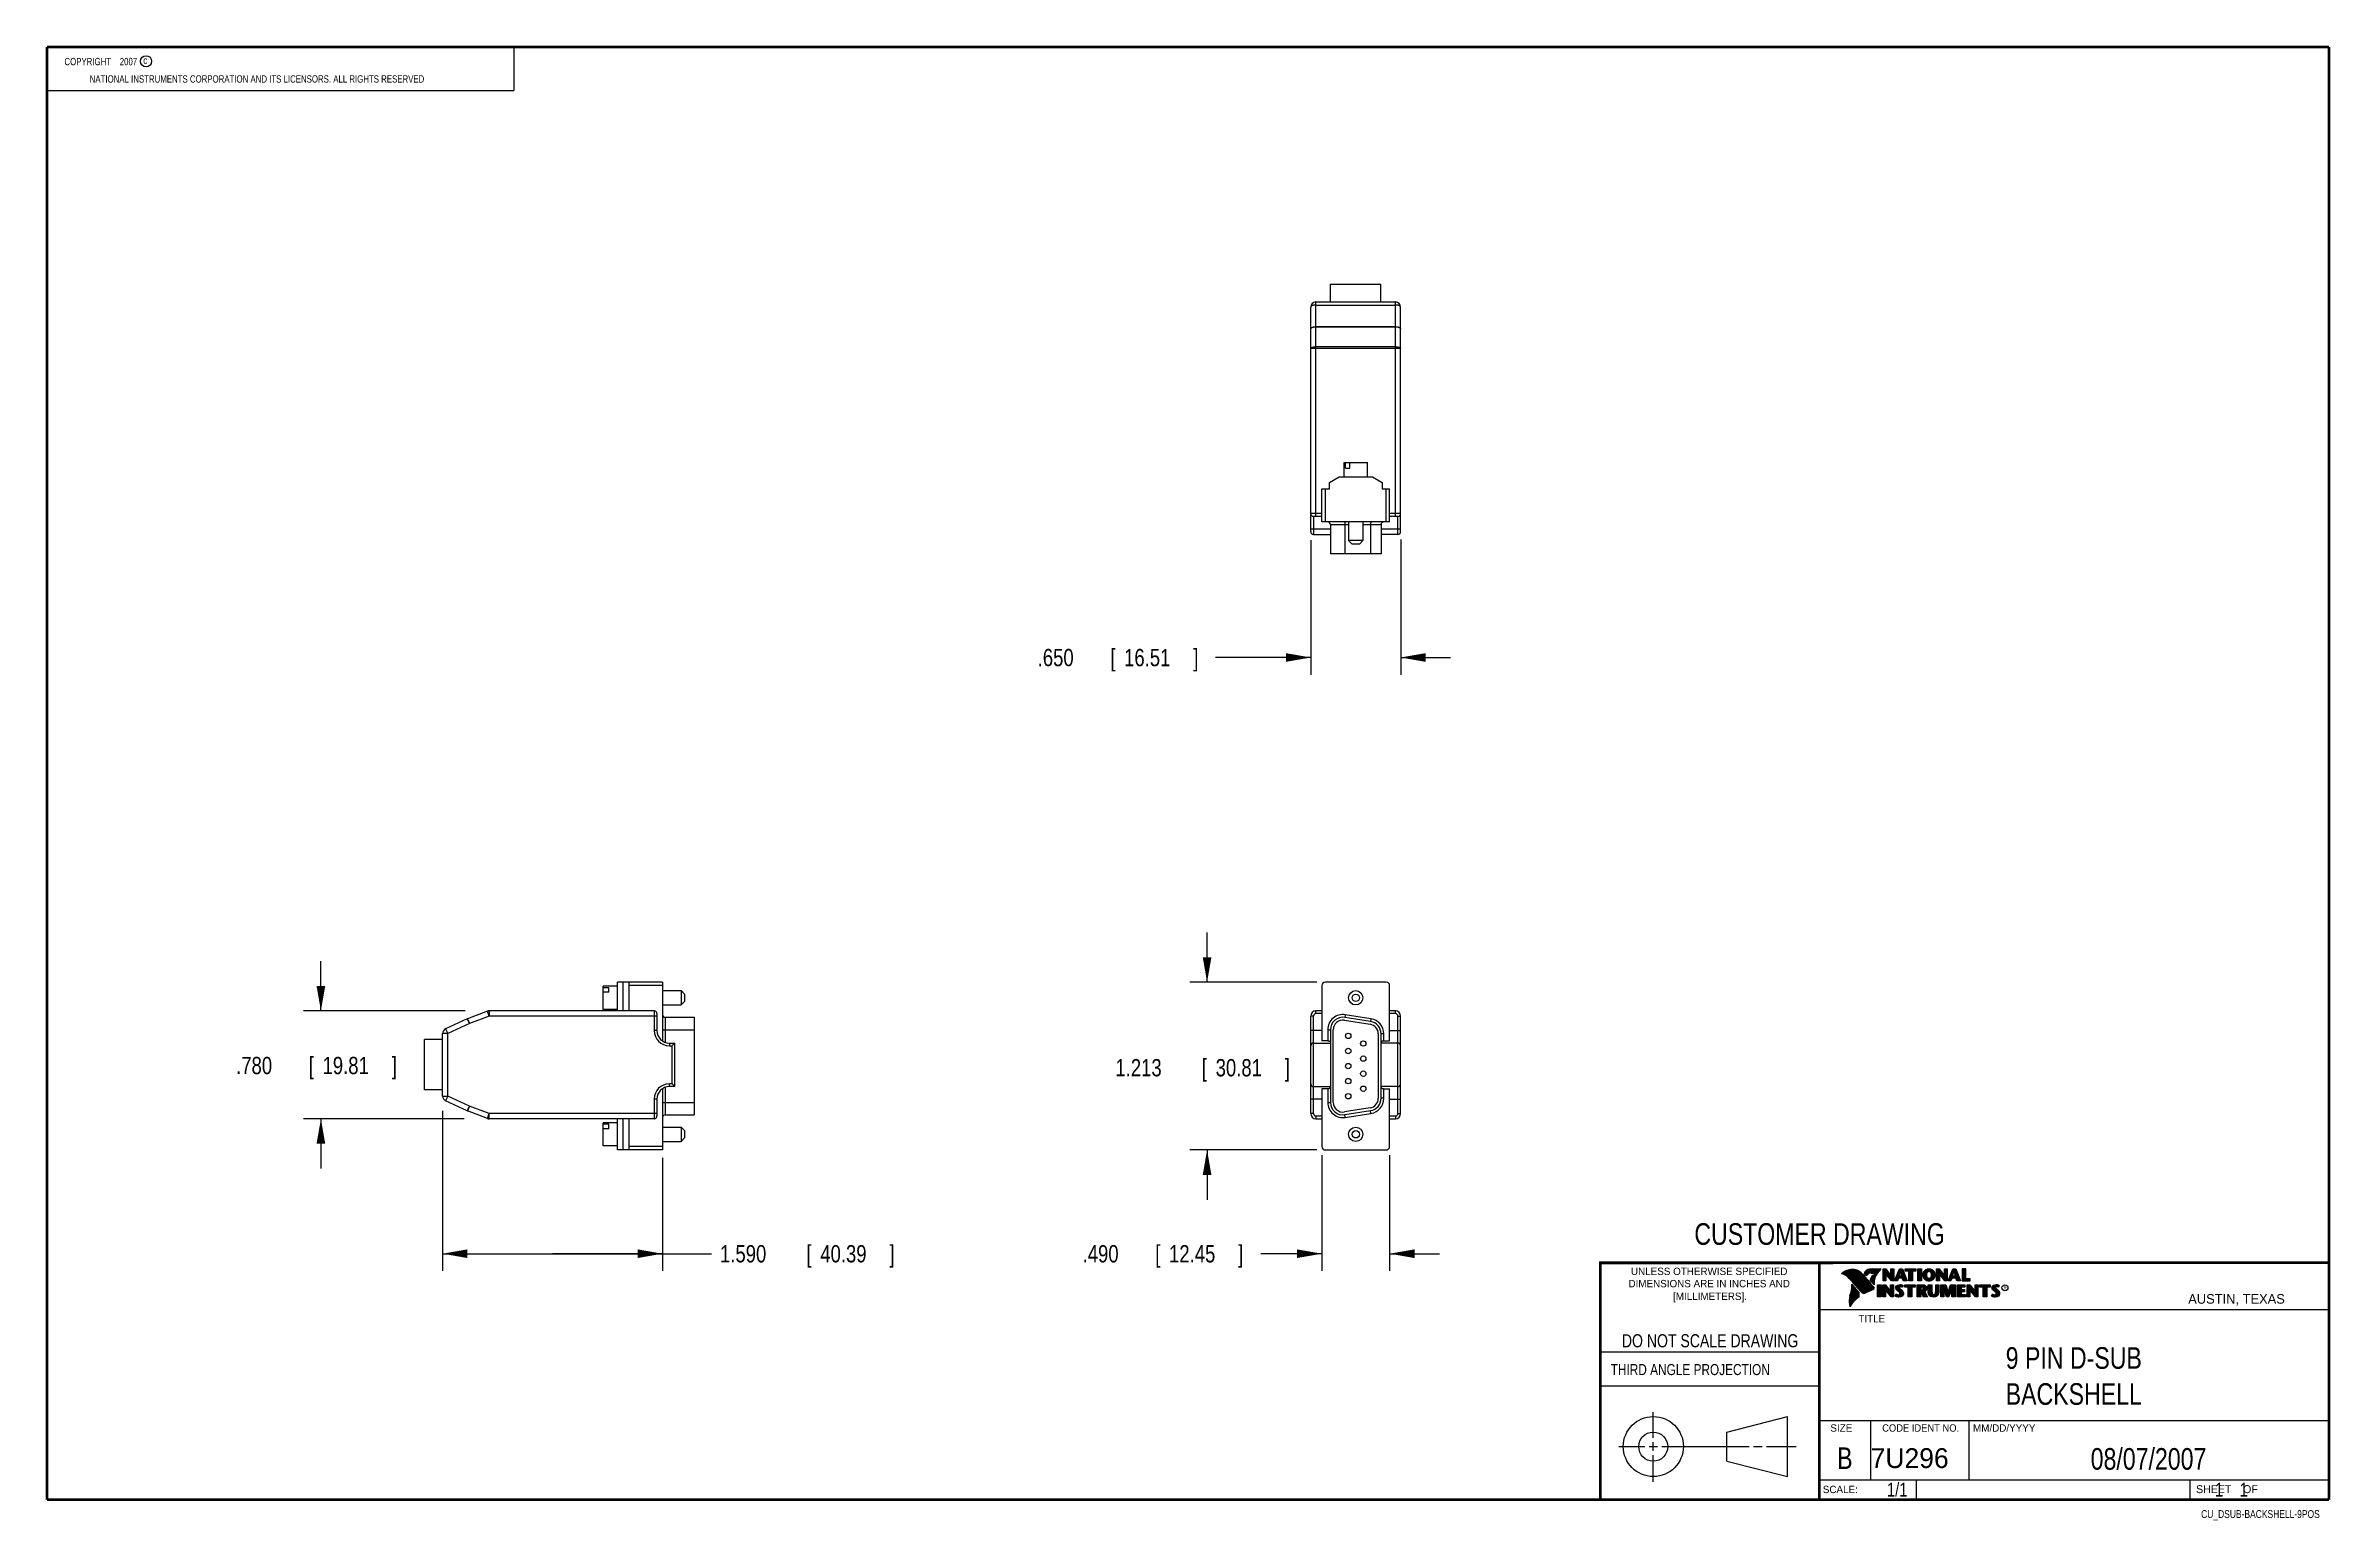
# Model space of a CAD drawing. Header units: inches. Extents: x 0.2 to 16.8, y 0.1 to 10.8.
import ezdxf
from ezdxf.enums import TextEntityAlignment as Align

# ---------------------------------------------------------------- set-up
doc = ezdxf.new("R2010")
doc.units = ezdxf.units.IN
doc.header["$LTSCALE"] = 0.935
doc.header["$MEASUREMENT"] = 0
doc.layers.get('0').update_dxf_attribs({"linetype": 'CONTINUOUS'})
doc.layers.add('DIMENSIONS', color=7, linetype='CONTINUOUS')
doc.styles.get("Standard").update_dxf_attribs({"font": 'txt', "width": 0.8})
doc.dimstyles.new('DIMSTYLE_1', dxfattribs={"dimtxt": 0.125, "dimasz": 0.18, "dimexe": 0.18, "dimexo": 0.0625, "dimgap": 0.09, "dimtad": 0, "dimtih": 1, "dimtoh": 1, "dimdec": 3, "dimzin": 4, "dimdsep": 46, "dimtxsty": 'STANDARD', "dimblk": '_FILLED', "dimblk1": '_FILLED', "dimblk2": '_FILLED', "dimcen": 0.09, "dimadec": 0, "dimazin": 0, "dimtp": 0.01, "dimtm": 0.01, "dimtfac": 1, "dimtdec": 3, "dimtofl": 0, "dimtmove": 0, "dimatfit": 3, "dimldrblk": '_FILLED', "dimfxl": 1, "dimtolj": 1, "dimtzin": 4, "dimarcsym": 0})

msp = doc.modelspace()

# ---------------------------------------------------------------- texts
at = {"color": 2, "linetype": 'CONTINUOUS', "width": 0.8}
for s, height, p in [('c', 0.053, (0.946, 10.6363)), ('NATIONAL INSTRUMENTS CORPORATION AND ITS LICENSORS. ALL RIGHTS RESERVED', 0.053, (0.5583, 10.5016)), ('THIRD ANGLE PROJECTION', 0.08, (11.5564, 1.1584))]:
    msp.add_text(s, height=height, dxfattribs=at).set_placement(p)
at = {"color": 7, "linetype": 'CONTINUOUS', "width": 0.8}
for s, height, p in [('CUSTOMER DRAWING', 0.15625, (13.0668, 2.1001)), ('DO NOT SCALE DRAWING', 0.095, (12.2754, 1.3592)), ('B', 0.1562, (13.2497, 0.4798))]:
    msp.add_text(s, height=height, dxfattribs=at).set_placement(p, align=Align.CENTER)
at = {"color": 2, "linetype": 'CONTINUOUS'}
for s, p in [('DIMENSIONS ARE IN INCHES AND', (12.2688, 1.7933)), ('UNLESS OTHERWISE SPECIFIED', (12.2688, 1.8819)), ('[MILLIMETERS].', (12.2746, 1.7015))]:
    msp.add_text(s, height=0.053254, dxfattribs=at).set_placement(p, align=Align.CENTER)
for s, height, p in [('R', 0.0217, (14.3971, 1.7782)), ('AUSTIN, TEXAS', 0.069617, (15.7327, 1.6745)), ('TITLE', 0.05325, (13.3474, 1.5397)), ('SIZE', 0.05325, (13.1451, 0.7494)), ('MM/DD/YYYY', 0.05325, (14.1765, 0.7494)), ('SCALE:', 0.05325, (13.0904, 0.3053)), ('SHEET    OF', 0.057262, (15.7892, 0.3052))]:
    msp.add_text(s, height=height, dxfattribs=at).set_placement(p)
at = {"color": 2, "linetype": 'CONTINUOUS', "width": 0.95}
msp.add_text('CODE IDENT NO.', height=0.053254, dxfattribs=at).set_placement((13.7978, 0.7494), align=Align.CENTER)
at = {"color": 7, "linetype": 'CONTINUOUS'}
msp.add_text('7U296', height=0.14316, dxfattribs=at).set_placement((13.4363, 0.4866))
at = {"color": 7, "linetype": 'CONTINUOUS', "width": 0.8}
msp.add_text('1/1', height=0.1, dxfattribs=at).set_placement((13.7025, 0.2805), align=Align.RIGHT)
at = {"color": 2, "linetype": 'CONTINUOUS', "width": 0.8}
msp.add_text('CU_DSUB-BACKSHELL-9POS', height=0.057262, dxfattribs=at).set_placement((16.6837, 0.1254), align=Align.RIGHT)
at = {"color": 2, "linetype": 'CONTINUOUS', "insert": (0.3125, 10.6805), "char_height": 0.053, "width": 0.8904, "attachment_point": 1}
msp.add_mtext('    COPYRIGHT    2007', dxfattribs=at)
at = {"color": 7, "linetype": 'CONTINUOUS'}
for s, insert, char_height, width, attachment_point in [('9 PIN D-SUB\\PBACKSHELL', (14.9051, 1.3603), 0.15625, 1.375, 2), ('08/07/2007 ', (15.4455, 0.6307), 0.15625, 1.375, 2), ('    1    1', (15.8075, 0.3805), 0.1, 0.8, 1)]:
    msp.add_mtext(s, dxfattribs=dict(at, insert=insert, char_height=char_height, width=width, attachment_point=attachment_point))

# ---------------------------------------------------------------- blocks, each defined once
blk = doc.blocks.new('_FILLED')
at = {"color": 0, "linetype": 'BYBLOCK'}
blk.add_solid([(0, 0), (-1, 0.174), (-1, -0.174)], dxfattribs=at)
blk = doc.blocks.new('*D0')
at = {"layer": 'DIMENSIONS', "color": 2, "linetype": 'CONTINUOUS'}
for p, q in [((2.23, 3.791), (2.23, 4.151)), ((3.273, 3.791), (2.105, 3.791)), ((3.265, 3.011), (2.105, 3.011)), ((2.23, 3.011), (2.23, 2.651))]:
    blk.add_line(p, q, dxfattribs=at)
at = {"layer": 'DIMENSIONS', "color": 2, "linetype": 'CONTINUOUS', "xscale": 0.18, "yscale": 0.18, "zscale": 0.18}
for p, rotation in [((2.23, 3.791), 270), ((2.23, 3.011), 90)]:
    blk.add_blockref('_FILLED', p, dxfattribs=dict(at, rotation=rotation))
at = {"layer": 'DIMENSIONS', "color": 2, "linetype": 'CONTINUOUS', "width": 0.8}
for s, p in [('.780', (1.617, 3.334)), ('[', (2.142, 3.334)), ('19.81', (2.242, 3.334)), (']', (2.742, 3.334))]:
    blk.add_text(s, height=0.125, dxfattribs=at).set_placement(p)
blk = doc.blocks.new('*D1')
at = {"layer": 'DIMENSIONS', "color": 2, "linetype": 'CONTINUOUS'}
for p, q in [((8.638, 3.999), (8.638, 4.359)), ((9.431, 3.999), (8.513, 3.999)), ((9.431, 2.786), (8.513, 2.786)), ((8.638, 2.786), (8.638, 2.426))]:
    blk.add_line(p, q, dxfattribs=at)
at = {"layer": 'DIMENSIONS', "color": 2, "linetype": 'CONTINUOUS', "xscale": 0.18, "yscale": 0.18, "zscale": 0.18}
for p, rotation in [((8.638, 3.999), 270), ((8.638, 2.786), 90)]:
    blk.add_blockref('_FILLED', p, dxfattribs=dict(at, rotation=rotation))
at = {"layer": 'DIMENSIONS', "color": 2, "linetype": 'CONTINUOUS', "width": 0.8}
for s, p in [('1.213', (7.975, 3.318)), ('[', (8.6, 3.318)), ('30.81', (8.7, 3.318)), (']', (9.2, 3.318))]:
    blk.add_text(s, height=0.125, dxfattribs=at).set_placement(p)
blk = doc.blocks.new('*D2')
at = {"layer": 'DIMENSIONS', "color": 2, "linetype": 'CONTINUOUS'}
for p, q in [((9.468, 2.748), (9.468, 1.911)), ((9.958, 2.748), (9.958, 1.911)), ((9.468, 2.036), (9.026, 2.036)), ((9.958, 2.036), (10.318, 2.036))]:
    blk.add_line(p, q, dxfattribs=at)
at = {"layer": 'DIMENSIONS', "color": 2, "linetype": 'CONTINUOUS', "xscale": 0.18, "yscale": 0.18, "zscale": 0.18}
blk.add_blockref('_FILLED', (9.468, 2.036), dxfattribs=at)
at = {"layer": 'DIMENSIONS', "color": 2, "linetype": 'CONTINUOUS', "xscale": 0.18, "yscale": 0.18, "zscale": 0.18, "rotation": 180}
blk.add_blockref('_FILLED', (9.958, 2.036), dxfattribs=at)
at = {"layer": 'DIMENSIONS', "color": 2, "linetype": 'CONTINUOUS', "width": 0.8}
for s, p in [('.490', (7.738, 1.973)), ('[', (8.263, 1.973)), ('12.45', (8.363, 1.973)), (']', (8.863, 1.973))]:
    blk.add_text(s, height=0.125, dxfattribs=at).set_placement(p)
blk = doc.blocks.new('*D3')
at = {"layer": 'DIMENSIONS', "color": 2, "linetype": 'CONTINUOUS'}
for p, q in [((3.11, 3.07), (3.11, 1.911)), ((4.7, 2.73), (4.7, 1.911)), ((3.11, 2.036), (3.905, 2.036)), ((4.7, 2.036), (3.905, 2.036)), ((3.905, 2.036), (5.054, 2.036))]:
    blk.add_line(p, q, dxfattribs=at)
at = {"layer": 'DIMENSIONS', "color": 2, "linetype": 'CONTINUOUS', "xscale": 0.18, "yscale": 0.18, "zscale": 0.18, "rotation": 180}
blk.add_blockref('_FILLED', (3.11, 2.036), dxfattribs=at)
at = {"layer": 'DIMENSIONS', "color": 2, "linetype": 'CONTINUOUS', "xscale": 0.18, "yscale": 0.18, "zscale": 0.18}
blk.add_blockref('_FILLED', (4.7, 2.036), dxfattribs=at)
at = {"layer": 'DIMENSIONS', "color": 2, "linetype": 'CONTINUOUS', "width": 0.8}
for s, p in [('1.590', (5.116, 1.973)), ('[', (5.741, 1.973)), ('40.39', (5.841, 1.973)), (']', (6.341, 1.973))]:
    blk.add_text(s, height=0.125, dxfattribs=at).set_placement(p)
blk = doc.blocks.new('*D4')
at = {"layer": 'DIMENSIONS', "color": 2, "linetype": 'CONTINUOUS'}
for p, q in [((9.388, 7.194), (9.388, 6.221)), ((10.038, 7.2), (10.038, 6.221)), ((9.388, 6.346), (8.7, 6.346)), ((10.038, 6.346), (10.398, 6.346))]:
    blk.add_line(p, q, dxfattribs=at)
at = {"layer": 'DIMENSIONS', "color": 2, "linetype": 'CONTINUOUS', "xscale": 0.18, "yscale": 0.18, "zscale": 0.18}
blk.add_blockref('_FILLED', (9.388, 6.346), dxfattribs=at)
at = {"layer": 'DIMENSIONS', "color": 2, "linetype": 'CONTINUOUS', "xscale": 0.18, "yscale": 0.18, "zscale": 0.18, "rotation": 180}
blk.add_blockref('_FILLED', (10.038, 6.346), dxfattribs=at)
at = {"layer": 'DIMENSIONS', "color": 2, "linetype": 'CONTINUOUS', "width": 0.8}
for s, p in [('.650', (7.413, 6.283)), ('[', (7.938, 6.283)), ('16.51', (8.038, 6.283)), (']', (8.538, 6.283))]:
    blk.add_text(s, height=0.125, dxfattribs=at).set_placement(p)

# ---------------------------------------------------------------- dimensions: what is measured, and where the dimension line sits
at = {"layer": 'DIMENSIONS', "color": 2, "linetype": 'CONTINUOUS'}
for base, p1, p2, picture, middle in [((10.0376, 6.3459), (9.3876, 7.194), (10.0376, 7.2005), '*D4', (8.0251, 6.3459)), ((9.9581, 2.036), (9.4681, 2.7485), (9.9581, 2.7485), '*D2', (8.351, 2.036))]:
    dim = msp.add_linear_dim(base=base, p1=p1, p2=p2, dimstyle='DIMSTYLE_1', dxfattribs=at)
    dim.commit()
    dim.dimension.update_dxf_attribs({"geometry": picture, "text_midpoint": middle, "dimtype": 160})
for base, p1, p2, angle, picture, middle in [((8.6376, 3.999), (9.4306, 2.786), (9.4306, 3.999), 90, '*D1', (8.6376, 3.38)), ((2.23, 3.7915), (3.2648, 3.0115), (3.2727, 3.7915), 90, '*D0', (2.23, 3.3969)), ((3.11, 2.036), (4.7, 2.7298), (3.11, 3.0702), 180, '*D3', (5.7789, 2.036))]:
    dim = msp.add_linear_dim(base=base, p1=p1, p2=p2, angle=angle, dimstyle='DIMSTYLE_1', dxfattribs=at)
    dim.commit()
    dim.dimension.update_dxf_attribs({"geometry": picture, "text_midpoint": middle, "dimtype": 160})

# ---------------------------------------------------------------- linework, layer by layer
at = {"color": 2, "linetype": 'CONTINUOUS'}
for p, q in [((0.25, 10.7586), (3.625, 10.7586)), ((0.25, 10.7586), (0.25, 10.4456)), ((3.625, 10.7586), (3.625, 10.4456)), ((0.25, 10.4456), (3.625, 10.4456)), ((13.0652, 1.9695), (16.745, 1.9695)), ((13.0652, 1.9695), (13.0652, 0.2605)), ((13.2311, 1.8934), (13.2311, 1.8949)), ((13.2347, 1.8921), (13.2347, 1.8972)), ((13.2382, 1.8907), (13.2382, 1.8994)), ((13.2418, 1.8892), (13.2418, 1.9015)), ((13.2453, 1.8876), (13.2453, 1.9035)), ((13.2489, 1.8858), (13.2489, 1.9054)), ((13.2524, 1.8839), (13.2524, 1.9069)), ((13.256, 1.8818), (13.256, 1.9084)), ((13.2596, 1.8796), (13.2596, 1.9098)), ((13.2631, 1.8772), (13.2631, 1.9111)), ((13.2667, 1.8747), (13.2667, 1.9124)), ((13.2702, 1.872), (13.2702, 1.9135)), ((13.2738, 1.869), (13.2738, 1.9146)), ((13.2773, 1.8658), (13.2773, 1.9155)), ((13.2809, 1.8624), (13.2809, 1.9164)), ((13.2844, 1.8587), (13.2844, 1.9173)), ((13.288, 1.8549), (13.288, 1.9181)), ((13.2915, 1.851), (13.2915, 1.9188)), ((13.2951, 1.8471), (13.2951, 1.9194)), ((13.2987, 1.8431), (13.2987, 1.9198)), ((13.3022, 1.8391), (13.3022, 1.92)), ((13.3058, 1.8351), (13.3058, 1.9201)), ((13.3093, 1.8311), (13.3093, 1.9201)), ((13.3129, 1.827), (13.3129, 1.9199)), ((13.3164, 1.8229), (13.3164, 1.9196)), ((13.32, 1.8188), (13.32, 1.9192)), ((13.3235, 1.8146), (13.3235, 1.9186)), ((13.3271, 1.8104), (13.3271, 1.9179)), ((13.3306, 1.8062), (13.3306, 1.9172)), ((13.3342, 1.802), (13.3342, 1.9163)), ((13.3378, 1.7978), (13.3378, 1.9151)), ((13.3413, 1.7937), (13.3413, 1.9138)), ((13.3449, 1.7897), (13.3449, 1.9122)), ((13.3484, 1.7856), (13.3484, 1.9103)), ((13.352, 1.7817), (13.352, 1.9081)), ((13.3555, 1.7778), (13.3555, 1.9055)), ((13.3591, 1.7739), (13.3591, 1.9026)), ((13.3626, 1.7701), (13.3626, 1.8991)), ((13.3662, 1.7663), (13.3662, 1.8952)), ((13.3697, 1.7625), (13.3697, 1.8915)), ((13.3733, 1.7588), (13.3733, 1.8878)), ((13.3769, 1.7556), (13.3769, 1.8841)), ((13.3804, 1.7529), (13.3804, 1.8803)), ((13.384, 1.7512), (13.384, 1.8766)), ((13.3875, 1.7509), (13.3875, 1.8728)), ((13.4022, 1.878), (13.3901, 1.8922)), ((13.3911, 1.7518), (13.3911, 1.8691)), ((13.4029, 1.881), (13.3927, 1.893)), ((13.3946, 1.8908), (13.3946, 1.8999)), ((13.3946, 1.7533), (13.3946, 1.8653)), ((13.3982, 1.8866), (13.3982, 1.9062)), ((13.3982, 1.7548), (13.3982, 1.8615)), ((13.4017, 1.8824), (13.4017, 1.9101)), ((13.4017, 1.7563), (13.4017, 1.8574)), ((13.4053, 1.8823), (13.4053, 1.9129)), ((13.4053, 1.7578), (13.4053, 1.8531)), ((13.4088, 1.8844), (13.4088, 1.915)), ((13.4088, 1.7593), (13.4088, 1.8488)), ((13.4124, 1.887), (13.4124, 1.9167)), ((13.4124, 1.7609), (13.4124, 1.8445)), ((13.4159, 1.89), (13.4159, 1.9182)), ((13.4159, 1.7625), (13.4159, 1.8402)), ((13.4195, 1.8937), (13.4195, 1.9193)), ((13.4195, 1.7641), (13.4195, 1.8359)), ((13.4231, 1.8964), (13.4231, 1.9203)), ((13.4231, 1.7657), (13.4231, 1.8316)), ((13.4266, 1.8982), (13.4266, 1.9209)), ((13.4266, 1.7674), (13.4266, 1.8273)), ((13.4302, 1.8995), (13.4302, 1.9214)), ((13.4302, 1.7691), (13.4302, 1.823)), ((13.4414, 1.8328), (13.4319, 1.8437)), ((13.4337, 1.8997), (13.4337, 1.922)), ((13.4337, 1.7708), (13.4337, 1.8187)), ((13.4433, 1.8344), (13.4349, 1.844)), ((13.4373, 1.8991), (13.4373, 1.9224)), ((13.4373, 1.8413), (13.4373, 1.8491)), ((13.4408, 1.898), (13.4408, 1.9228)), ((13.4408, 1.8372), (13.4408, 1.8572)), ((13.4444, 1.8972), (13.4444, 1.9231)), ((13.4444, 1.8331), (13.4444, 1.8665)), ((13.4479, 1.8969), (13.4479, 1.9234)), ((13.4479, 1.8288), (13.4479, 1.873)), ((13.4515, 1.8966), (13.4515, 1.9236)), ((13.4515, 1.8247), (13.4515, 1.8764)), ((13.4529, 1.9261), (13.5132, 1.9271)), ((13.453, 1.9236), (13.5067, 1.9245)), ((13.455, 1.8965), (13.455, 1.9237)), ((13.455, 1.8207), (13.455, 1.878)), ((13.4586, 1.8964), (13.4586, 1.9237)), ((13.4586, 1.8303), (13.4586, 1.879)), ((13.4622, 1.8957), (13.4622, 1.9238)), ((13.4622, 1.8535), (13.4622, 1.8795)), ((13.4657, 1.8935), (13.4657, 1.9238)), ((13.4657, 1.8636), (13.4657, 1.8798)), ((13.4693, 1.872), (13.4693, 1.9239)), ((13.4728, 1.8794), (13.4728, 1.9239)), ((13.4764, 1.8859), (13.4764, 1.924)), ((13.4799, 1.8919), (13.4799, 1.924)), ((13.4835, 1.8973), (13.4835, 1.9241)), ((13.487, 1.9023), (13.487, 1.9242)), ((13.4906, 1.9069), (13.4906, 1.9242)), ((13.4941, 1.9112), (13.4941, 1.9243)), ((13.4977, 1.9153), (13.4977, 1.9243)), ((13.5013, 1.9191), (13.5013, 1.9244)), ((13.5261, 1.9263), (13.5451, 1.9263)), ((13.5261, 1.839), (13.5261, 1.9263)), ((13.5466, 1.839), (13.5261, 1.839)), ((13.5286, 1.9237), (13.5439, 1.9237)), ((13.5286, 1.8415), (13.5286, 1.9237)), ((13.5441, 1.8415), (13.5286, 1.8415)), ((13.5332, 1.8415), (13.5332, 1.9237)), ((13.5367, 1.8415), (13.5367, 1.9237)), ((13.5402, 1.8415), (13.5402, 1.9237)), ((13.5441, 1.8976), (13.5437, 1.9237)), ((13.5439, 1.9237), (13.5854, 1.869)), ((13.5873, 1.8415), (13.5441, 1.8976)), ((13.5441, 1.8976), (13.5441, 1.8415)), ((13.5451, 1.9263), (13.5829, 1.8765)), ((13.586, 1.839), (13.5466, 1.8902)), ((13.5466, 1.8902), (13.5466, 1.839)), ((13.5471, 1.8936), (13.5471, 1.9194)), ((13.5506, 1.8891), (13.5506, 1.9149)), ((13.5541, 1.8846), (13.5541, 1.9103)), ((13.5576, 1.8801), (13.5576, 1.9057)), ((13.561, 1.8756), (13.561, 1.9011)), ((13.5645, 1.8711), (13.5645, 1.8965)), ((13.568, 1.8665), (13.568, 1.8919)), ((13.5715, 1.862), (13.5715, 1.8874)), ((13.575, 1.8575), (13.575, 1.8828)), ((13.5784, 1.853), (13.5784, 1.8782)), ((13.5819, 1.8485), (13.5819, 1.8736)), ((13.5829, 1.9263), (13.6036, 1.9263)), ((13.5829, 1.8765), (13.5829, 1.9263)), ((13.5854, 1.9237), (13.6011, 1.9237)), ((13.5854, 1.869), (13.5854, 1.9237)), ((13.5854, 1.844), (13.5854, 1.869)), ((13.6036, 1.839), (13.586, 1.839)), ((13.6011, 1.8415), (13.5873, 1.8415)), ((13.5889, 1.8415), (13.5889, 1.9237)), ((13.5923, 1.8415), (13.5923, 1.9237)), ((13.5958, 1.8415), (13.5958, 1.9237)), ((13.5993, 1.8415), (13.5993, 1.9237)), ((13.6011, 1.9237), (13.6011, 1.8415)), ((13.6036, 1.9263), (13.6036, 1.839)), ((13.6088, 1.839), (13.6444, 1.9262)), ((13.6294, 1.839), (13.6088, 1.839)), ((13.6125, 1.8415), (13.6461, 1.9237)), ((13.6277, 1.8415), (13.6125, 1.8415)), ((13.6167, 1.8415), (13.6167, 1.8516)), ((13.6201, 1.8415), (13.6201, 1.8601)), ((13.6236, 1.8415), (13.6236, 1.8686)), ((13.6271, 1.8415), (13.6271, 1.8771)), ((13.6361, 1.8623), (13.6277, 1.8415)), ((13.6378, 1.8598), (13.6294, 1.839)), ((13.6306, 1.8486), (13.6306, 1.8857)), ((13.634, 1.8573), (13.634, 1.8942)), ((13.6665, 1.8623), (13.6361, 1.8623)), ((13.6375, 1.8623), (13.6375, 1.9027)), ((13.6647, 1.8598), (13.6378, 1.8598)), ((13.6388, 1.8711), (13.65, 1.9073)), ((13.6639, 1.8711), (13.6388, 1.8711)), ((13.641, 1.8781), (13.641, 1.9112)), ((13.641, 1.8623), (13.641, 1.8711)), ((13.6423, 1.8736), (13.6519, 1.9048)), ((13.6606, 1.8736), (13.6423, 1.8736)), ((13.6444, 1.9262), (13.6664, 1.9262)), ((13.6445, 1.8893), (13.6445, 1.9197)), ((13.6445, 1.8623), (13.6445, 1.8711)), ((13.6461, 1.9237), (13.6647, 1.9237)), ((13.6479, 1.9006), (13.6479, 1.9237)), ((13.6479, 1.8623), (13.6479, 1.8711)), ((13.65, 1.9073), (13.6541, 1.9073)), ((13.6514, 1.9073), (13.6514, 1.9237)), ((13.6514, 1.8623), (13.6514, 1.8711)), ((13.6519, 1.9048), (13.6521, 1.9048)), ((13.6521, 1.9048), (13.6606, 1.8736)), ((13.6541, 1.9073), (13.6639, 1.8711)), ((13.6549, 1.9043), (13.6549, 1.9237)), ((13.6549, 1.8623), (13.6549, 1.8711)), ((13.6584, 1.8915), (13.6584, 1.9237)), ((13.6584, 1.8623), (13.6584, 1.8711)), ((13.6618, 1.8787), (13.6618, 1.9237)), ((13.6618, 1.8623), (13.6618, 1.8711)), ((13.6647, 1.9237), (13.6959, 1.8415)), ((13.6717, 1.839), (13.6647, 1.8598)), ((13.6653, 1.8623), (13.6653, 1.922)), ((13.6664, 1.9262), (13.6995, 1.839)), ((13.6735, 1.8415), (13.6665, 1.8623)), ((13.6688, 1.8555), (13.6688, 1.9128)), ((13.6995, 1.839), (13.6717, 1.839)), ((13.6723, 1.8452), (13.6723, 1.9037)), ((13.6959, 1.8415), (13.6735, 1.8415)), ((13.6757, 1.8415), (13.6757, 1.8945)), ((13.6792, 1.8415), (13.6792, 1.8854)), ((13.6827, 1.8415), (13.6827, 1.8762)), ((13.6862, 1.8415), (13.6862, 1.8671)), ((13.6866, 1.9262), (13.7634, 1.9262)), ((13.6866, 1.9099), (13.6866, 1.9262)), ((13.7118, 1.9099), (13.6866, 1.9099)), ((13.6891, 1.9237), (13.7609, 1.9237)), ((13.6891, 1.9125), (13.6891, 1.9237)), ((13.7143, 1.9125), (13.6891, 1.9125)), ((13.6896, 1.8415), (13.6896, 1.8579)), ((13.6931, 1.9125), (13.6931, 1.9237)), ((13.6931, 1.8415), (13.6931, 1.8488)), ((13.6966, 1.9125), (13.6966, 1.9237)), ((13.7001, 1.9125), (13.7001, 1.9237)), ((13.7035, 1.9125), (13.7035, 1.9237)), ((13.707, 1.9125), (13.707, 1.9237)), ((13.7105, 1.9125), (13.7105, 1.9237)), ((13.7118, 1.839), (13.7118, 1.9099)), ((13.7382, 1.839), (13.7118, 1.839)), ((13.7143, 1.9125), (13.714, 1.9237)), ((13.7143, 1.8415), (13.7143, 1.9125)), ((13.7357, 1.8415), (13.7143, 1.8415)), ((13.7174, 1.8415), (13.7174, 1.9237)), ((13.7209, 1.8415), (13.7209, 1.9237)), ((13.7244, 1.8415), (13.7244, 1.9237)), ((13.7279, 1.8415), (13.7279, 1.9237)), ((13.7313, 1.8415), (13.7313, 1.9237)), ((13.7357, 1.9125), (13.7348, 1.9237)), ((13.7609, 1.9125), (13.7357, 1.9125)), ((13.7357, 1.9125), (13.7357, 1.8415)), ((13.7634, 1.9099), (13.7382, 1.9099)), ((13.7382, 1.9099), (13.7382, 1.839)), ((13.7383, 1.9125), (13.7383, 1.9237)), ((13.7418, 1.9125), (13.7418, 1.9237)), ((13.7452, 1.9125), (13.7452, 1.9237)), ((13.7487, 1.9125), (13.7487, 1.9237)), ((13.7522, 1.9125), (13.7522, 1.9237)), ((13.7557, 1.9125), (13.7557, 1.9237)), ((13.7591, 1.9125), (13.7591, 1.9237)), ((13.7609, 1.9237), (13.7609, 1.9125)), ((13.7634, 1.9262), (13.7634, 1.9099)), ((13.7768, 1.9262), (13.8031, 1.9262)), ((13.7768, 1.839), (13.7768, 1.9262)), ((13.8031, 1.839), (13.7768, 1.839)), ((13.7794, 1.9237), (13.8006, 1.9237)), ((13.7794, 1.8415), (13.7794, 1.9237)), ((13.8006, 1.8415), (13.7794, 1.8415)), ((13.7835, 1.8415), (13.7835, 1.9237)), ((13.787, 1.8415), (13.787, 1.9237)), ((13.7904, 1.8415), (13.7904, 1.9237)), ((13.7939, 1.8415), (13.7939, 1.9237)), ((13.7974, 1.8415), (13.7974, 1.9237)), ((13.8006, 1.9237), (13.8006, 1.8415)), ((13.8031, 1.9262), (13.8031, 1.839)), ((13.8154, 1.8853), (13.8155, 1.8871)), ((13.8154, 1.8834), (13.8154, 1.8853)), ((13.8154, 1.8816), (13.8154, 1.8834)), ((13.8155, 1.8797), (13.8154, 1.8816)), ((13.8155, 1.8871), (13.8157, 1.8889)), ((13.8157, 1.8779), (13.8155, 1.8797)), ((13.8157, 1.8889), (13.8159, 1.8907)), ((13.8159, 1.876), (13.8157, 1.8779)), ((13.8159, 1.8907), (13.8161, 1.8924)), ((13.8162, 1.8742), (13.8159, 1.876)), ((13.8161, 1.8924), (13.8165, 1.8941)), ((13.8166, 1.8724), (13.8162, 1.8742)), ((13.8165, 1.8941), (13.8169, 1.8958)), ((13.817, 1.8706), (13.8166, 1.8724)), ((13.8169, 1.8958), (13.8174, 1.8975)), ((13.8174, 1.8689), (13.817, 1.8706)), ((13.8174, 1.8975), (13.8179, 1.8991)), ((13.8179, 1.8672), (13.8174, 1.8689)), ((13.8179, 1.8991), (13.8185, 1.9006)), ((13.8179, 1.8852), (13.818, 1.8869)), ((13.8179, 1.8834), (13.8179, 1.8852)), ((13.818, 1.8817), (13.8179, 1.8834)), ((13.8185, 1.8655), (13.8179, 1.8672)), ((13.818, 1.8869), (13.8182, 1.8886)), ((13.8181, 1.8799), (13.818, 1.8817)), ((13.8182, 1.8781), (13.8181, 1.8799)), ((13.8182, 1.8886), (13.8184, 1.8903)), ((13.8184, 1.8764), (13.8182, 1.8781)), ((13.8184, 1.8903), (13.8186, 1.892)), ((13.8187, 1.8746), (13.8184, 1.8764)), ((13.8185, 1.9006), (13.8191, 1.9021)), ((13.8191, 1.8639), (13.8185, 1.8655)), ((13.8186, 1.892), (13.819, 1.8936)), ((13.8191, 1.8729), (13.8187, 1.8746)), ((13.819, 1.8936), (13.8193, 1.8952)), ((13.8191, 1.9021), (13.8198, 1.9036)), ((13.8194, 1.8712), (13.8191, 1.8729)), ((13.8198, 1.8623), (13.8191, 1.8639)), ((13.8193, 1.8952), (13.8198, 1.8967)), ((13.8199, 1.8696), (13.8194, 1.8712)), ((13.8198, 1.9036), (13.8206, 1.9051)), ((13.8198, 1.8967), (13.8203, 1.8982)), ((13.8205, 1.8607), (13.8198, 1.8623)), ((13.8204, 1.8679), (13.8199, 1.8696)), ((13.8203, 1.8982), (13.8208, 1.8997)), ((13.8209, 1.8664), (13.8204, 1.8679)), ((13.8213, 1.8592), (13.8205, 1.8607)), ((13.8206, 1.9051), (13.8214, 1.9065)), ((13.8208, 1.8997), (13.8214, 1.9011)), ((13.8209, 1.8664), (13.8208, 1.8997)), ((13.8215, 1.8648), (13.8209, 1.8664)), ((13.8221, 1.8578), (13.8213, 1.8592)), ((13.8214, 1.9065), (13.8223, 1.9079)), ((13.8214, 1.9011), (13.8221, 1.9025)), ((13.8221, 1.8633), (13.8215, 1.8648)), ((13.8221, 1.9025), (13.8228, 1.9038)), ((13.8228, 1.8619), (13.8221, 1.8633)), ((13.823, 1.8563), (13.8221, 1.8578)), ((13.8223, 1.9079), (13.8232, 1.9092)), ((13.8228, 1.9038), (13.8236, 1.9052)), ((13.8235, 1.8604), (13.8228, 1.8619)), ((13.8239, 1.855), (13.823, 1.8563)), ((13.8232, 1.9092), (13.8243, 1.9106)), ((13.8243, 1.8591), (13.8235, 1.8604)), ((13.8236, 1.9052), (13.8244, 1.9065)), ((13.8249, 1.8536), (13.8239, 1.855)), ((13.8243, 1.9106), (13.8253, 1.9119)), ((13.8243, 1.8591), (13.8244, 1.9065)), ((13.8251, 1.8577), (13.8243, 1.8591)), ((13.8244, 1.9065), (13.8253, 1.9077)), ((13.826, 1.8523), (13.8249, 1.8536)), ((13.826, 1.8564), (13.8251, 1.8577)), ((13.8253, 1.9119), (13.8265, 1.9132)), ((13.8253, 1.9077), (13.8262, 1.909)), ((13.8269, 1.8552), (13.826, 1.8564)), ((13.8271, 1.8511), (13.826, 1.8523)), ((13.8262, 1.909), (13.8273, 1.9102)), ((13.8265, 1.9132), (13.8276, 1.9144)), ((13.8279, 1.854), (13.8269, 1.8552)), ((13.8282, 1.8499), (13.8271, 1.8511)), ((13.8273, 1.9102), (13.8283, 1.9114)), ((13.8276, 1.9144), (13.8288, 1.9156)), ((13.8279, 1.854), (13.8283, 1.9114)), ((13.8289, 1.8528), (13.8279, 1.854)), ((13.8294, 1.8487), (13.8282, 1.8499)), ((13.8283, 1.9114), (13.8294, 1.9126)), ((13.8288, 1.9156), (13.8301, 1.9167)), ((13.83, 1.8517), (13.8289, 1.8528)), ((13.8294, 1.9126), (13.8306, 1.9137)), ((13.8306, 1.8476), (13.8294, 1.8487)), ((13.8311, 1.8506), (13.83, 1.8517)), ((13.8301, 1.9167), (13.8314, 1.9178)), ((13.8306, 1.9137), (13.8318, 1.9148)), ((13.8319, 1.8466), (13.8306, 1.8476)), ((13.8311, 1.8506), (13.8318, 1.9148)), ((13.8323, 1.8496), (13.8311, 1.8506)), ((13.8314, 1.9178), (13.8327, 1.9188)), ((13.8318, 1.9148), (13.833, 1.9158)), ((13.8332, 1.8456), (13.8319, 1.8466)), ((13.8335, 1.8486), (13.8323, 1.8496)), ((13.8327, 1.9188), (13.834, 1.9198)), ((13.833, 1.9158), (13.8342, 1.9168)), ((13.8346, 1.8447), (13.8332, 1.8456)), ((13.8347, 1.8477), (13.8335, 1.8486)), ((13.834, 1.9198), (13.8354, 1.9207)), ((13.8342, 1.9168), (13.8355, 1.9177)), ((13.836, 1.8438), (13.8346, 1.8447)), ((13.8347, 1.8477), (13.8355, 1.9177)), ((13.836, 1.8468), (13.8347, 1.8477)), ((13.8354, 1.9207), (13.8368, 1.9215)), ((13.8355, 1.9177), (13.8368, 1.9185)), ((13.8373, 1.846), (13.836, 1.8468)), ((13.8374, 1.843), (13.836, 1.8438)), ((13.8368, 1.9215), (13.8382, 1.9223)), ((13.8368, 1.9185), (13.8381, 1.9193)), ((13.8386, 1.8452), (13.8373, 1.846)), ((13.839, 1.8423), (13.8374, 1.843)), ((13.8381, 1.9193), (13.8394, 1.92)), ((13.8386, 1.8452), (13.8381, 1.9193)), ((13.8382, 1.9223), (13.8397, 1.923)), ((13.84, 1.8445), (13.8386, 1.8452)), ((13.8405, 1.8416), (13.839, 1.8423)), ((13.8394, 1.92), (13.8408, 1.9207)), ((13.8397, 1.923), (13.8412, 1.9237)), ((13.8397, 1.8857), (13.8398, 1.8868)), ((13.8397, 1.8845), (13.8397, 1.8857)), ((13.8397, 1.8833), (13.8397, 1.8845)), ((13.8397, 1.8821), (13.8397, 1.8833)), ((13.8397, 1.8809), (13.8397, 1.8821)), ((13.8398, 1.8796), (13.8397, 1.8809)), ((13.8398, 1.8868), (13.8399, 1.888)), ((13.8399, 1.8784), (13.8398, 1.8796)), ((13.8399, 1.888), (13.84, 1.8891)), ((13.84, 1.8773), (13.8399, 1.8784)), ((13.84, 1.8891), (13.8401, 1.8902)), ((13.8401, 1.8761), (13.84, 1.8773)), ((13.8415, 1.8439), (13.84, 1.8445)), ((13.8401, 1.8902), (13.8402, 1.8913)), ((13.8402, 1.8749), (13.8401, 1.8761)), ((13.8402, 1.8913), (13.8403, 1.8924)), ((13.8404, 1.8738), (13.8402, 1.8749)), ((13.8403, 1.8924), (13.8405, 1.8934)), ((13.8405, 1.8727), (13.8404, 1.8738)), ((13.8405, 1.8934), (13.8407, 1.8944)), ((13.8407, 1.8716), (13.8405, 1.8727)), ((13.8421, 1.8409), (13.8405, 1.8416)), ((13.8407, 1.8944), (13.8409, 1.8954)), ((13.841, 1.8706), (13.8407, 1.8716)), ((13.8408, 1.9207), (13.8422, 1.9213)), ((13.8409, 1.8954), (13.8411, 1.8963)), ((13.8412, 1.8696), (13.841, 1.8706)), ((13.8411, 1.8963), (13.8414, 1.8972)), ((13.8412, 1.9237), (13.8427, 1.9243)), ((13.8414, 1.8686), (13.8412, 1.8696)), ((13.8414, 1.8972), (13.8416, 1.8981)), ((13.8417, 1.8677), (13.8414, 1.8686)), ((13.8415, 1.8439), (13.8417, 1.8678)), ((13.843, 1.8433), (13.8415, 1.8439)), ((13.8416, 1.8981), (13.8419, 1.899)), ((13.842, 1.8667), (13.8417, 1.8677)), ((13.8419, 1.899), (13.8422, 1.8999)), ((13.842, 1.8991), (13.8422, 1.9213)), ((13.8423, 1.8658), (13.842, 1.8667)), ((13.8438, 1.8404), (13.8421, 1.8409)), ((13.8422, 1.9213), (13.8436, 1.9219)), ((13.8422, 1.8999), (13.8426, 1.9007)), ((13.8422, 1.8844), (13.8423, 1.8856)), ((13.8422, 1.8833), (13.8422, 1.8844)), ((13.8422, 1.8821), (13.8422, 1.8833)), ((13.8423, 1.8809), (13.8422, 1.8821)), ((13.8423, 1.8867), (13.8424, 1.8878)), ((13.8423, 1.8856), (13.8423, 1.8867)), ((13.8423, 1.8798), (13.8423, 1.8809)), ((13.8424, 1.8786), (13.8423, 1.8798)), ((13.8427, 1.865), (13.8423, 1.8658)), ((13.8424, 1.8878), (13.8425, 1.8889)), ((13.8425, 1.8775), (13.8424, 1.8786)), ((13.8425, 1.8889), (13.8426, 1.89)), ((13.8426, 1.8764), (13.8425, 1.8775)), ((13.8426, 1.9007), (13.843, 1.9016)), ((13.8426, 1.89), (13.8427, 1.891)), ((13.8427, 1.8753), (13.8426, 1.8764)), ((13.8427, 1.9243), (13.8443, 1.9248)), ((13.8427, 1.891), (13.8428, 1.892)), ((13.8429, 1.8742), (13.8427, 1.8753)), ((13.8431, 1.8641), (13.8427, 1.865)), ((13.8428, 1.892), (13.843, 1.893)), ((13.843, 1.8731), (13.8429, 1.8742)), ((13.843, 1.9016), (13.8434, 1.9024)), ((13.843, 1.893), (13.8432, 1.8939)), ((13.8432, 1.8721), (13.843, 1.8731)), ((13.8445, 1.8428), (13.843, 1.8433)), ((13.8434, 1.8633), (13.8431, 1.8641)), ((13.8432, 1.8939), (13.8434, 1.8948)), ((13.8434, 1.8712), (13.8432, 1.8721)), ((13.8434, 1.9024), (13.8438, 1.9032)), ((13.8434, 1.8948), (13.8436, 1.8957)), ((13.8436, 1.8702), (13.8434, 1.8712)), ((13.8439, 1.8625), (13.8434, 1.8633)), ((13.8436, 1.9219), (13.8451, 1.9224)), ((13.8436, 1.8957), (13.8438, 1.8965)), ((13.8439, 1.8693), (13.8436, 1.8702)), ((13.8438, 1.9032), (13.8443, 1.904)), ((13.8438, 1.8965), (13.844, 1.8974)), ((13.8455, 1.8399), (13.8438, 1.8404)), ((13.8441, 1.8684), (13.8439, 1.8693)), ((13.8443, 1.8617), (13.8439, 1.8625)), ((13.844, 1.8974), (13.8443, 1.8982)), ((13.8444, 1.8676), (13.8441, 1.8684)), ((13.8443, 1.9248), (13.8459, 1.9253)), ((13.8443, 1.904), (13.8447, 1.9047)), ((13.8443, 1.8982), (13.8446, 1.899)), ((13.8448, 1.8609), (13.8443, 1.8617)), ((13.8447, 1.8667), (13.8444, 1.8676)), ((13.8462, 1.8423), (13.8445, 1.8428)), ((13.8446, 1.899), (13.8449, 1.8997)), ((13.8447, 1.9047), (13.8453, 1.9055)), ((13.845, 1.8659), (13.8447, 1.8667)), ((13.8453, 1.8602), (13.8448, 1.8609)), ((13.8449, 1.8997), (13.8453, 1.9005)), ((13.8454, 1.8651), (13.845, 1.8659)), ((13.8451, 1.9224), (13.8466, 1.9229)), ((13.8453, 1.9055), (13.8451, 1.9224)), ((13.8453, 1.9055), (13.8458, 1.9062)), ((13.8453, 1.9005), (13.8456, 1.9012)), ((13.8458, 1.8595), (13.8453, 1.8602)), ((13.8457, 1.8644), (13.8454, 1.8651)), ((13.8473, 1.8395), (13.8455, 1.8399)), ((13.8456, 1.9012), (13.846, 1.902)), ((13.8461, 1.8637), (13.8457, 1.8644)), ((13.8458, 1.9062), (13.8464, 1.9068)), ((13.8464, 1.8588), (13.8458, 1.8595)), ((13.846, 1.8424), (13.8458, 1.8595)), ((13.8459, 1.9253), (13.8476, 1.9257)), ((13.846, 1.902), (13.8464, 1.9027)), ((13.8465, 1.863), (13.8461, 1.8637)), ((13.8478, 1.8419), (13.8462, 1.8423)), ((13.8464, 1.9068), (13.847, 1.9074)), ((13.8464, 1.9027), (13.8468, 1.9033)), ((13.847, 1.8581), (13.8464, 1.8588)), ((13.8469, 1.8623), (13.8465, 1.863)), ((13.8466, 1.9229), (13.8481, 1.9233)), ((13.8468, 1.9033), (13.8473, 1.9039)), ((13.8473, 1.8617), (13.8469, 1.8623)), ((13.847, 1.9074), (13.8477, 1.908)), ((13.8477, 1.8575), (13.847, 1.8581)), ((13.8473, 1.9039), (13.8478, 1.9045)), ((13.8478, 1.8611), (13.8473, 1.8617)), ((13.8491, 1.8391), (13.8473, 1.8395)), ((13.8476, 1.9257), (13.8492, 1.9261)), ((13.8477, 1.908), (13.8483, 1.9086)), ((13.8483, 1.857), (13.8477, 1.8575)), ((13.8478, 1.9045), (13.8482, 1.9051)), ((13.8483, 1.8605), (13.8478, 1.8611)), ((13.8495, 1.8416), (13.8478, 1.8419)), ((13.8481, 1.9233), (13.8497, 1.9236)), ((13.8482, 1.9051), (13.8488, 1.9056)), ((13.8483, 1.9086), (13.849, 1.9091)), ((13.8488, 1.8599), (13.8483, 1.8605)), ((13.849, 1.8564), (13.8483, 1.857)), ((13.8488, 1.9056), (13.8493, 1.9061)), ((13.8494, 1.8594), (13.8488, 1.8599)), ((13.849, 1.9091), (13.8497, 1.9095)), ((13.8498, 1.8559), (13.849, 1.8564)), ((13.8509, 1.8388), (13.8491, 1.8391)), ((13.8492, 1.9261), (13.8509, 1.9264)), ((13.8493, 1.9061), (13.8498, 1.9065)), ((13.8499, 1.8589), (13.8494, 1.8594)), ((13.8495, 1.9094), (13.8495, 1.9236)), ((13.8495, 1.8416), (13.8495, 1.8561)), ((13.8513, 1.8413), (13.8495, 1.8416)), ((13.8497, 1.9236), (13.8513, 1.9239)), ((13.8497, 1.9095), (13.8505, 1.9099)), ((13.8498, 1.9065), (13.8504, 1.9069)), ((13.8505, 1.8555), (13.8498, 1.8559)), ((13.8505, 1.8585), (13.8499, 1.8589)), ((13.8504, 1.9069), (13.851, 1.9073)), ((13.8505, 1.9099), (13.8512, 1.9103)), ((13.8511, 1.8581), (13.8505, 1.8585)), ((13.8513, 1.8551), (13.8505, 1.8555)), ((13.8509, 1.9264), (13.8527, 1.9266)), ((13.8528, 1.8386), (13.8509, 1.8388)), ((13.851, 1.9073), (13.8516, 1.9077)), ((13.8518, 1.8577), (13.8511, 1.8581)), ((13.8512, 1.9103), (13.852, 1.9106)), ((13.8513, 1.9239), (13.853, 1.9241)), ((13.8521, 1.8547), (13.8513, 1.8551)), ((13.853, 1.8411), (13.8513, 1.8413)), ((13.8516, 1.9077), (13.8523, 1.908)), ((13.8524, 1.8574), (13.8518, 1.8577)), ((13.852, 1.9106), (13.8528, 1.9109)), ((13.853, 1.8544), (13.8521, 1.8547)), ((13.8523, 1.908), (13.8529, 1.9083)), ((13.8531, 1.8571), (13.8524, 1.8574)), ((13.8527, 1.9266), (13.8544, 1.9268)), ((13.8528, 1.9109), (13.8536, 1.9111)), ((13.8547, 1.8384), (13.8528, 1.8386)), ((13.8529, 1.9083), (13.8536, 1.9085)), ((13.853, 1.9241), (13.8546, 1.9243)), ((13.853, 1.9109), (13.853, 1.9241)), ((13.8538, 1.8542), (13.853, 1.8544)), ((13.853, 1.8411), (13.853, 1.8544)), ((13.8548, 1.841), (13.853, 1.8411)), ((13.8538, 1.8568), (13.8531, 1.8571)), ((13.8536, 1.9111), (13.8545, 1.9113)), ((13.8536, 1.9085), (13.8543, 1.9087)), ((13.8545, 1.8566), (13.8538, 1.8568)), ((13.8547, 1.854), (13.8538, 1.8542)), ((13.8543, 1.9087), (13.855, 1.9089)), ((13.8544, 1.9268), (13.8561, 1.9269)), ((13.8545, 1.9113), (13.8553, 1.9115)), ((13.8552, 1.8564), (13.8545, 1.8566)), ((13.8546, 1.9243), (13.8563, 1.9244)), ((13.8556, 1.8538), (13.8547, 1.854)), ((13.8565, 1.8384), (13.8547, 1.8384)), ((13.8566, 1.8409), (13.8548, 1.841)), ((13.855, 1.9089), (13.8557, 1.909)), ((13.8559, 1.8563), (13.8552, 1.8564)), ((13.8553, 1.9115), (13.8562, 1.9116)), ((13.8565, 1.8537), (13.8556, 1.8538)), ((13.8557, 1.909), (13.8565, 1.9091)), ((13.8567, 1.8562), (13.8559, 1.8563)), ((13.8561, 1.9269), (13.8579, 1.927)), ((13.8562, 1.9116), (13.8571, 1.9117)), ((13.8563, 1.9244), (13.8579, 1.9245)), ((13.8565, 1.9116), (13.8565, 1.9244)), ((13.8565, 1.9091), (13.8572, 1.9092)), ((13.8574, 1.8537), (13.8565, 1.8537)), ((13.8565, 1.8409), (13.8565, 1.8537)), ((13.8584, 1.8383), (13.8565, 1.8384)), ((13.8584, 1.8408), (13.8566, 1.8409)), ((13.8574, 1.8562), (13.8567, 1.8562)), ((13.8571, 1.9117), (13.858, 1.9117)), ((13.8572, 1.9092), (13.858, 1.9092)), ((13.8582, 1.8562), (13.8574, 1.8562)), ((13.8583, 1.8537), (13.8574, 1.8537)), ((13.8579, 1.927), (13.8596, 1.927)), ((13.8579, 1.9245), (13.8596, 1.9244)), ((13.858, 1.9117), (13.8589, 1.9117)), ((13.858, 1.9092), (13.8587, 1.9091)), ((13.8589, 1.8563), (13.8582, 1.8562)), ((13.8592, 1.8537), (13.8583, 1.8537)), ((13.8601, 1.8409), (13.8584, 1.8408)), ((13.8602, 1.8384), (13.8584, 1.8383)), ((13.8587, 1.9091), (13.8595, 1.9091)), ((13.8589, 1.9117), (13.8598, 1.9116)), ((13.8597, 1.8564), (13.8589, 1.8563)), ((13.8601, 1.8539), (13.8592, 1.8537)), ((13.8595, 1.9091), (13.8602, 1.909)), ((13.8596, 1.927), (13.8614, 1.9269)), ((13.8596, 1.9244), (13.8612, 1.9243)), ((13.8605, 1.8565), (13.8597, 1.8564)), ((13.8598, 1.9116), (13.8607, 1.9114)), ((13.8599, 1.8409), (13.8601, 1.8539)), ((13.861, 1.854), (13.8601, 1.8539)), ((13.8618, 1.841), (13.8601, 1.8409)), ((13.8602, 1.909), (13.861, 1.9088)), ((13.862, 1.8384), (13.8602, 1.8384)), ((13.8612, 1.8567), (13.8605, 1.8565)), ((13.8607, 1.9114), (13.8616, 1.9113)), ((13.861, 1.9114), (13.8612, 1.9243)), ((13.861, 1.9088), (13.8617, 1.9086)), ((13.8619, 1.8542), (13.861, 1.854)), ((13.8612, 1.9243), (13.8628, 1.9242)), ((13.862, 1.8569), (13.8612, 1.8567)), ((13.8614, 1.9269), (13.8631, 1.9267)), ((13.8616, 1.9113), (13.8624, 1.911)), ((13.8617, 1.9086), (13.8624, 1.9084)), ((13.8635, 1.8411), (13.8618, 1.841)), ((13.8627, 1.8545), (13.8619, 1.8542)), ((13.8627, 1.8571), (13.862, 1.8569)), ((13.8638, 1.8386), (13.862, 1.8384)), ((13.8624, 1.911), (13.8632, 1.9108)), ((13.8624, 1.9084), (13.8631, 1.9081)), ((13.8634, 1.8574), (13.8627, 1.8571)), ((13.8636, 1.8547), (13.8627, 1.8545)), ((13.8628, 1.9242), (13.8644, 1.924)), ((13.8631, 1.9267), (13.8648, 1.9265)), ((13.8631, 1.9081), (13.8638, 1.9079)), ((13.8632, 1.9108), (13.864, 1.9105)), ((13.8641, 1.8577), (13.8634, 1.8574)), ((13.8634, 1.8411), (13.8636, 1.8547)), ((13.8652, 1.8413), (13.8635, 1.8411)), ((13.8644, 1.8551), (13.8636, 1.8547)), ((13.8638, 1.9079), (13.8645, 1.9076)), ((13.8656, 1.8388), (13.8638, 1.8386)), ((13.864, 1.9105), (13.8648, 1.9102)), ((13.8647, 1.858), (13.8641, 1.8577)), ((13.8643, 1.9104), (13.8644, 1.924)), ((13.8644, 1.924), (13.8661, 1.9237)), ((13.8652, 1.8554), (13.8644, 1.8551)), ((13.8645, 1.9076), (13.8651, 1.9072)), ((13.8653, 1.8584), (13.8647, 1.858)), ((13.8648, 1.9265), (13.8665, 1.9262)), ((13.8648, 1.9102), (13.8656, 1.9098)), ((13.8651, 1.9072), (13.8657, 1.9069)), ((13.8659, 1.8558), (13.8652, 1.8554)), ((13.8668, 1.8416), (13.8652, 1.8413)), ((13.8659, 1.8588), (13.8653, 1.8584)), ((13.8656, 1.9098), (13.8663, 1.9094)), ((13.8673, 1.8391), (13.8656, 1.8388)), ((13.8657, 1.9069), (13.8662, 1.9065)), ((13.8665, 1.8592), (13.8659, 1.8588)), ((13.8667, 1.8562), (13.8659, 1.8558)), ((13.8661, 1.9237), (13.8676, 1.9233)), ((13.8662, 1.9065), (13.8668, 1.9061)), ((13.8663, 1.9094), (13.867, 1.909)), ((13.8665, 1.9262), (13.8682, 1.9258)), ((13.867, 1.8596), (13.8665, 1.8592)), ((13.8674, 1.8567), (13.8667, 1.8562)), ((13.8668, 1.9061), (13.8673, 1.9056)), ((13.8685, 1.842), (13.8668, 1.8416)), ((13.8669, 1.8416), (13.867, 1.8565)), ((13.867, 1.909), (13.8677, 1.9085)), ((13.8675, 1.8601), (13.867, 1.8596)), ((13.8673, 1.9056), (13.8677, 1.9052)), ((13.869, 1.8395), (13.8673, 1.8391)), ((13.8681, 1.8572), (13.8674, 1.8567)), ((13.8675, 1.9087), (13.8676, 1.9233)), ((13.868, 1.8606), (13.8675, 1.8601)), ((13.8676, 1.9233), (13.8692, 1.9229)), ((13.8677, 1.9085), (13.8683, 1.908)), ((13.8677, 1.9052), (13.8682, 1.9047)), ((13.8684, 1.8612), (13.868, 1.8606)), ((13.8687, 1.8577), (13.8681, 1.8572)), ((13.8682, 1.9258), (13.8699, 1.9254)), ((13.8682, 1.9047), (13.8686, 1.9042)), ((13.8683, 1.908), (13.869, 1.9075)), ((13.8688, 1.8618), (13.8684, 1.8612)), ((13.8701, 1.8424), (13.8685, 1.842)), ((13.8686, 1.9042), (13.869, 1.9037)), ((13.8693, 1.8583), (13.8687, 1.8577)), ((13.8693, 1.8624), (13.8688, 1.8618)), ((13.869, 1.9075), (13.8695, 1.907)), ((13.869, 1.9037), (13.8694, 1.9031)), ((13.8707, 1.8399), (13.869, 1.8395)), ((13.8692, 1.9229), (13.8708, 1.9225)), ((13.8696, 1.8631), (13.8693, 1.8624)), ((13.8699, 1.859), (13.8693, 1.8583)), ((13.8694, 1.9031), (13.8698, 1.9025)), ((13.8695, 1.907), (13.8701, 1.9064)), ((13.87, 1.8638), (13.8696, 1.8631)), ((13.8698, 1.9025), (13.8701, 1.9019)), ((13.8699, 1.9254), (13.8715, 1.9249)), ((13.8704, 1.8596), (13.8699, 1.859)), ((13.8704, 1.8645), (13.87, 1.8638)), ((13.8701, 1.9064), (13.8706, 1.9058)), ((13.8701, 1.9019), (13.8704, 1.9012)), ((13.8716, 1.8428), (13.8701, 1.8424)), ((13.8704, 1.9012), (13.8708, 1.9005)), ((13.8707, 1.8653), (13.8704, 1.8645)), ((13.8709, 1.8603), (13.8704, 1.8596)), ((13.8706, 1.9058), (13.8711, 1.9052)), ((13.871, 1.8661), (13.8707, 1.8653)), ((13.8724, 1.8404), (13.8707, 1.8399)), ((13.8708, 1.9225), (13.8723, 1.922)), ((13.871, 1.9053), (13.8708, 1.9225)), ((13.8708, 1.9005), (13.8711, 1.8998)), ((13.8714, 1.8611), (13.8709, 1.8603)), ((13.8713, 1.8669), (13.871, 1.8661)), ((13.8711, 1.9052), (13.8715, 1.9045)), ((13.8711, 1.8998), (13.8714, 1.899)), ((13.8716, 1.8677), (13.8713, 1.8669)), ((13.8714, 1.899), (13.8717, 1.8981)), ((13.8719, 1.8618), (13.8714, 1.8611)), ((13.8716, 1.8428), (13.8714, 1.8611)), ((13.8715, 1.9249), (13.8732, 1.9243)), ((13.8715, 1.9045), (13.872, 1.9038)), ((13.8719, 1.8686), (13.8716, 1.8677)), ((13.8732, 1.8434), (13.8716, 1.8428)), ((13.8717, 1.8981), (13.8719, 1.8972)), ((13.8719, 1.8972), (13.8722, 1.8963)), ((13.8722, 1.8695), (13.8719, 1.8686)), ((13.8723, 1.8626), (13.8719, 1.8618)), ((13.872, 1.9038), (13.8724, 1.9031)), ((13.8722, 1.8963), (13.8724, 1.8954)), ((13.8724, 1.8704), (13.8722, 1.8695)), ((13.8723, 1.922), (13.8738, 1.9214)), ((13.8727, 1.8634), (13.8723, 1.8626)), ((13.8724, 1.9031), (13.8727, 1.9023)), ((13.8724, 1.8954), (13.8727, 1.8944)), ((13.8727, 1.8713), (13.8724, 1.8704)), ((13.8741, 1.841), (13.8724, 1.8404)), ((13.8727, 1.9023), (13.8731, 1.9015)), ((13.8727, 1.8944), (13.8729, 1.8933)), ((13.8729, 1.8723), (13.8727, 1.8713)), ((13.873, 1.8643), (13.8727, 1.8634)), ((13.8729, 1.8933), (13.8731, 1.8923)), ((13.8731, 1.8733), (13.8729, 1.8723)), ((13.8734, 1.8651), (13.873, 1.8643)), ((13.8731, 1.9015), (13.8734, 1.9007)), ((13.8731, 1.8923), (13.8732, 1.8912)), ((13.8732, 1.8743), (13.8731, 1.8733)), ((13.8732, 1.9243), (13.8748, 1.9237)), ((13.8732, 1.8912), (13.8734, 1.8901)), ((13.8734, 1.8753), (13.8732, 1.8743)), ((13.8747, 1.844), (13.8732, 1.8434)), ((13.8734, 1.9007), (13.8737, 1.8998)), ((13.8734, 1.8901), (13.8735, 1.889)), ((13.8735, 1.8764), (13.8734, 1.8753)), ((13.8737, 1.866), (13.8734, 1.8651)), ((13.8735, 1.889), (13.8736, 1.8878)), ((13.8736, 1.8775), (13.8735, 1.8764)), ((13.8736, 1.8878), (13.8737, 1.8867)), ((13.8737, 1.8786), (13.8736, 1.8775)), ((13.8737, 1.8998), (13.8741, 1.8989)), ((13.8737, 1.8867), (13.8737, 1.8855)), ((13.8737, 1.8855), (13.8738, 1.8844)), ((13.8738, 1.8798), (13.8737, 1.8786)), ((13.874, 1.8669), (13.8737, 1.866)), ((13.8738, 1.9214), (13.8753, 1.9207)), ((13.8741, 1.8988), (13.8738, 1.9214)), ((13.8738, 1.8844), (13.8738, 1.8832)), ((13.8738, 1.8832), (13.8738, 1.8821)), ((13.8738, 1.8821), (13.8738, 1.8809)), ((13.8738, 1.8809), (13.8738, 1.8798)), ((13.8743, 1.8678), (13.874, 1.8669)), ((13.8741, 1.8989), (13.8744, 1.898)), ((13.8757, 1.8417), (13.8741, 1.841)), ((13.8746, 1.8688), (13.8743, 1.8678)), ((13.8744, 1.898), (13.8746, 1.897)), ((13.8747, 1.844), (13.8744, 1.8681)), ((13.8746, 1.897), (13.8749, 1.896)), ((13.8749, 1.8697), (13.8746, 1.8688)), ((13.8762, 1.8447), (13.8747, 1.844)), ((13.8748, 1.9237), (13.8763, 1.923)), ((13.8749, 1.896), (13.8751, 1.8949)), ((13.8751, 1.8707), (13.8749, 1.8697)), ((13.8751, 1.8949), (13.8754, 1.8938)), ((13.8754, 1.8718), (13.8751, 1.8707)), ((13.8753, 1.9207), (13.8767, 1.92)), ((13.8754, 1.8938), (13.8756, 1.8927)), ((13.8756, 1.8728), (13.8754, 1.8718)), ((13.8756, 1.8927), (13.8757, 1.8916)), ((13.8757, 1.8739), (13.8756, 1.8728)), ((13.8757, 1.8916), (13.8759, 1.8904)), ((13.8759, 1.875), (13.8757, 1.8739)), ((13.8773, 1.8424), (13.8757, 1.8417)), ((13.8759, 1.8904), (13.876, 1.8892)), ((13.876, 1.8762), (13.8759, 1.875)), ((13.876, 1.8892), (13.8761, 1.888)), ((13.8761, 1.8773), (13.876, 1.8762)), ((13.8761, 1.888), (13.8762, 1.8869)), ((13.8762, 1.8785), (13.8761, 1.8773)), ((13.8762, 1.8869), (13.8763, 1.8857)), ((13.8763, 1.8797), (13.8762, 1.8785)), ((13.8776, 1.8454), (13.8762, 1.8447)), ((13.8763, 1.923), (13.8778, 1.9223)), ((13.8763, 1.8857), (13.8763, 1.8844)), ((13.8763, 1.8844), (13.8763, 1.8832)), ((13.8763, 1.8832), (13.8763, 1.882)), ((13.8763, 1.882), (13.8763, 1.8808)), ((13.8763, 1.8808), (13.8763, 1.8797)), ((13.8767, 1.92), (13.8781, 1.9193)), ((13.8788, 1.8432), (13.8773, 1.8424)), ((13.8776, 1.8454), (13.8781, 1.9193)), ((13.879, 1.8462), (13.8776, 1.8454)), ((13.8778, 1.9223), (13.8793, 1.9215)), ((13.8781, 1.9193), (13.8795, 1.9185)), ((13.8803, 1.844), (13.8788, 1.8432)), ((13.8804, 1.847), (13.879, 1.8462)), ((13.8793, 1.9215), (13.8808, 1.9207)), ((13.8795, 1.9185), (13.8808, 1.9176)), ((13.8818, 1.8449), (13.8803, 1.844)), ((13.8817, 1.8479), (13.8804, 1.847)), ((13.8808, 1.9207), (13.8822, 1.9197)), ((13.8808, 1.9176), (13.8821, 1.9167)), ((13.8817, 1.8479), (13.8821, 1.9167)), ((13.883, 1.8489), (13.8817, 1.8479)), ((13.8832, 1.8459), (13.8818, 1.8449)), ((13.8821, 1.9167), (13.8833, 1.9158)), ((13.8822, 1.9197), (13.8836, 1.9188)), ((13.8842, 1.8499), (13.883, 1.8489)), ((13.8846, 1.8469), (13.8832, 1.8459)), ((13.8833, 1.9158), (13.8845, 1.9148)), ((13.8836, 1.9188), (13.8849, 1.9178)), ((13.8853, 1.8509), (13.8842, 1.8499)), ((13.8845, 1.9148), (13.8857, 1.9137)), ((13.8853, 1.8509), (13.8845, 1.9148)), ((13.8858, 1.848), (13.8846, 1.8469)), ((13.8849, 1.9178), (13.8862, 1.9167)), ((13.8864, 1.852), (13.8853, 1.8509)), ((13.8857, 1.9137), (13.8868, 1.9126)), ((13.8871, 1.8491), (13.8858, 1.848)), ((13.8862, 1.9167), (13.8874, 1.9156)), ((13.8875, 1.8532), (13.8864, 1.852)), ((13.8868, 1.9126), (13.8879, 1.9115)), ((13.8882, 1.8503), (13.8871, 1.8491)), ((13.8874, 1.9156), (13.8886, 1.9144)), ((13.8884, 1.8543), (13.8875, 1.8532)), ((13.8879, 1.9115), (13.8889, 1.9103)), ((13.8894, 1.8515), (13.8882, 1.8503)), ((13.8884, 1.8543), (13.8889, 1.9103)), ((13.8894, 1.8556), (13.8884, 1.8543)), ((13.8886, 1.9144), (13.8897, 1.9132)), ((13.8889, 1.9103), (13.8898, 1.9091)), ((13.8903, 1.8568), (13.8894, 1.8556)), ((13.8904, 1.8528), (13.8894, 1.8515)), ((13.8897, 1.9132), (13.8908, 1.9119)), ((13.8898, 1.9091), (13.8907, 1.9079)), ((13.8912, 1.8581), (13.8903, 1.8568)), ((13.8914, 1.8541), (13.8904, 1.8528)), ((13.8907, 1.9079), (13.8916, 1.9066)), ((13.8908, 1.9119), (13.8918, 1.9106)), ((13.892, 1.8595), (13.8912, 1.8581)), ((13.8924, 1.8554), (13.8914, 1.8541)), ((13.8916, 1.9066), (13.8924, 1.9053)), ((13.8918, 1.9106), (13.8928, 1.9093)), ((13.892, 1.8595), (13.8924, 1.9053)), ((13.8928, 1.8608), (13.892, 1.8595)), ((13.8924, 1.9053), (13.8932, 1.904)), ((13.8933, 1.8568), (13.8924, 1.8554)), ((13.8928, 1.9093), (13.8937, 1.908)), ((13.8935, 1.8622), (13.8928, 1.8608)), ((13.8932, 1.904), (13.8939, 1.9026)), ((13.8942, 1.8582), (13.8933, 1.8568)), ((13.8942, 1.8637), (13.8935, 1.8622)), ((13.8937, 1.908), (13.8946, 1.9066)), ((13.8939, 1.9026), (13.8945, 1.9012)), ((13.8948, 1.8651), (13.8942, 1.8637)), ((13.895, 1.8596), (13.8942, 1.8582)), ((13.8945, 1.9012), (13.8951, 1.8997)), ((13.8946, 1.9066), (13.8954, 1.9051)), ((13.8954, 1.8666), (13.8948, 1.8651)), ((13.8958, 1.8611), (13.895, 1.8596)), ((13.8951, 1.8997), (13.8956, 1.8982)), ((13.8954, 1.9051), (13.8961, 1.9037)), ((13.8959, 1.8681), (13.8954, 1.8666)), ((13.8956, 1.8982), (13.8961, 1.8967)), ((13.8959, 1.8681), (13.8956, 1.8982)), ((13.8965, 1.8626), (13.8958, 1.8611)), ((13.8964, 1.8697), (13.8959, 1.8681)), ((13.8961, 1.9037), (13.8968, 1.9022)), ((13.8961, 1.8967), (13.8966, 1.8951)), ((13.8968, 1.8713), (13.8964, 1.8697)), ((13.8971, 1.8641), (13.8965, 1.8626)), ((13.8966, 1.8951), (13.8969, 1.8934)), ((13.8968, 1.9022), (13.8974, 1.9006)), ((13.8972, 1.8729), (13.8968, 1.8713)), ((13.8969, 1.8934), (13.8973, 1.8918)), ((13.8978, 1.8657), (13.8971, 1.8641)), ((13.8975, 1.8745), (13.8972, 1.8729)), ((13.8973, 1.8918), (13.8976, 1.8901)), ((13.8974, 1.9006), (13.898, 1.899)), ((13.8977, 1.8762), (13.8975, 1.8745)), ((13.8976, 1.8901), (13.8978, 1.8883)), ((13.8979, 1.8779), (13.8977, 1.8762)), ((13.8978, 1.8883), (13.8979, 1.8866)), ((13.8983, 1.8673), (13.8978, 1.8657)), ((13.8979, 1.8866), (13.8981, 1.8848)), ((13.898, 1.8796), (13.8979, 1.8779)), ((13.898, 1.899), (13.8985, 1.8974)), ((13.8981, 1.8813), (13.898, 1.8796)), ((13.8981, 1.8848), (13.8981, 1.8831)), ((13.8981, 1.8831), (13.8981, 1.8813)), ((13.8988, 1.869), (13.8983, 1.8673)), ((13.8985, 1.8974), (13.899, 1.8957)), ((13.8993, 1.8707), (13.8988, 1.869)), ((13.899, 1.8957), (13.8994, 1.894)), ((13.8996, 1.8724), (13.8993, 1.8707)), ((13.8994, 1.894), (13.8998, 1.8922)), ((13.9, 1.8741), (13.8996, 1.8724)), ((13.8998, 1.8922), (13.9001, 1.8904)), ((13.9002, 1.8759), (13.9, 1.8741)), ((13.9001, 1.8904), (13.9003, 1.8886)), ((13.9004, 1.8777), (13.9002, 1.8759)), ((13.9003, 1.8886), (13.9005, 1.8868)), ((13.9006, 1.8795), (13.9004, 1.8777)), ((13.9005, 1.8868), (13.9006, 1.8849)), ((13.9006, 1.8849), (13.9006, 1.8831)), ((13.9006, 1.8831), (13.9006, 1.8813)), ((13.9006, 1.8813), (13.9006, 1.8795)), ((13.9129, 1.9263), (13.932, 1.9263)), ((13.9129, 1.839), (13.9129, 1.9263)), ((13.9334, 1.839), (13.9129, 1.839)), ((13.9154, 1.9237), (13.9307, 1.9237)), ((13.9154, 1.8415), (13.9154, 1.9237)), ((13.9309, 1.8415), (13.9154, 1.8415)), ((13.919, 1.8415), (13.919, 1.9237)), ((13.9234, 1.8415), (13.9234, 1.9237)), ((13.9269, 1.8415), (13.9269, 1.9237)), ((13.9294, 1.9237), (13.9309, 1.8976)), ((13.9307, 1.9237), (13.9722, 1.869)), ((13.9741, 1.8415), (13.9309, 1.8976)), ((13.9309, 1.8976), (13.9309, 1.8415)), ((13.932, 1.9263), (13.9697, 1.8765)), ((13.9329, 1.895), (13.9329, 1.9208)), ((13.9729, 1.839), (13.9334, 1.8902)), ((13.9334, 1.8902), (13.9334, 1.839)), ((13.9364, 1.8905), (13.9364, 1.9162)), ((13.9399, 1.886), (13.9399, 1.9117)), ((13.9433, 1.8815), (13.9433, 1.9071)), ((13.9468, 1.8769), (13.9468, 1.9025)), ((13.9503, 1.8724), (13.9503, 1.8979)), ((13.9538, 1.8679), (13.9538, 1.8933)), ((13.9573, 1.8634), (13.9573, 1.8888)), ((13.9607, 1.8589), (13.9607, 1.8842)), ((13.9642, 1.8544), (13.9642, 1.8796)), ((13.9677, 1.8498), (13.9677, 1.875)), ((13.9697, 1.9263), (13.9904, 1.9263)), ((13.9697, 1.8765), (13.9697, 1.9263)), ((13.9712, 1.8453), (13.9722, 1.869)), ((13.9722, 1.9237), (13.9879, 1.9237)), ((13.9722, 1.869), (13.9722, 1.9237)), ((13.9904, 1.839), (13.9729, 1.839)), ((13.9879, 1.8415), (13.9741, 1.8415)), ((13.9746, 1.8408), (13.9746, 1.9237)), ((13.9781, 1.8415), (13.9781, 1.9237)), ((13.9816, 1.8415), (13.9816, 1.9237)), ((13.9851, 1.8415), (13.9851, 1.9237)), ((13.9879, 1.9237), (13.9879, 1.8415)), ((13.9904, 1.9263), (13.9904, 1.839)), ((13.9956, 1.839), (14.0313, 1.9262)), ((14.0163, 1.839), (13.9956, 1.839)), ((13.9994, 1.8415), (14.033, 1.9237)), ((14.0146, 1.8415), (13.9994, 1.8415)), ((14.0024, 1.8415), (14.0024, 1.849)), ((14.0059, 1.8415), (14.0059, 1.8575)), ((14.0094, 1.8415), (14.0094, 1.866)), ((14.0129, 1.8415), (14.0129, 1.8745)), ((14.0229, 1.8623), (14.0146, 1.8415)), ((14.0163, 1.8459), (14.0163, 1.883)), ((14.0247, 1.8598), (14.0163, 1.839)), ((14.0198, 1.8546), (14.0198, 1.8915)), ((14.0533, 1.8623), (14.0229, 1.8623)), ((14.0233, 1.8623), (14.0233, 1.9)), ((14.0515, 1.8598), (14.0247, 1.8598)), ((14.0257, 1.8711), (14.0369, 1.9073)), ((14.0508, 1.8711), (14.0257, 1.8711)), ((14.0268, 1.8623), (14.0268, 1.9085)), ((14.0291, 1.8736), (14.0388, 1.9048)), ((14.0475, 1.8736), (14.0291, 1.8736)), ((14.0302, 1.8858), (14.0302, 1.917)), ((14.0302, 1.8623), (14.0302, 1.8711)), ((14.0313, 1.9262), (14.0533, 1.9262)), ((14.033, 1.9237), (14.0515, 1.9237)), ((14.0337, 1.897), (14.0337, 1.9237)), ((14.0337, 1.8623), (14.0337, 1.8711)), ((14.0369, 1.9073), (14.0409, 1.9073)), ((14.0372, 1.9073), (14.0372, 1.9237)), ((14.0372, 1.8623), (14.0372, 1.8711)), ((14.0388, 1.9048), (14.039, 1.9048)), ((14.039, 1.9048), (14.0475, 1.8736)), ((14.0407, 1.9073), (14.0407, 1.9237)), ((14.0407, 1.8623), (14.0407, 1.8711)), ((14.0409, 1.9073), (14.0508, 1.8711)), ((14.0441, 1.8956), (14.0441, 1.9237)), ((14.0441, 1.8623), (14.0441, 1.8711)), ((14.0476, 1.8828), (14.0476, 1.9237)), ((14.0476, 1.8623), (14.0476, 1.8711)), ((14.0511, 1.8623), (14.0511, 1.9237)), ((14.0515, 1.9237), (14.0827, 1.8415)), ((14.0585, 1.839), (14.0515, 1.8598)), ((14.0533, 1.9262), (14.0864, 1.839)), ((14.0604, 1.8415), (14.0533, 1.8623)), ((14.0546, 1.8587), (14.0546, 1.9157)), ((14.058, 1.8484), (14.058, 1.9066)), ((14.0864, 1.839), (14.0585, 1.839)), ((14.0827, 1.8415), (14.0604, 1.8415)), ((14.0615, 1.8415), (14.0615, 1.8974)), ((14.065, 1.8415), (14.065, 1.8883)), ((14.0685, 1.8415), (14.0685, 1.8791)), ((14.0719, 1.8415), (14.0719, 1.8699)), ((14.0754, 1.8415), (14.0754, 1.8608)), ((14.0789, 1.8415), (14.0789, 1.8516)), ((14.1236, 1.9262), (14.0973, 1.9262)), ((14.0973, 1.9262), (14.0973, 1.839)), ((14.0973, 1.839), (14.1555, 1.839)), ((14.1211, 1.9237), (14.0998, 1.9237)), ((14.0998, 1.9237), (14.0998, 1.8415)), ((14.0998, 1.8415), (14.153, 1.8415)), ((14.1032, 1.8415), (14.1032, 1.9237)), ((14.1067, 1.8415), (14.1067, 1.9237)), ((14.1102, 1.8415), (14.1102, 1.9237)), ((14.1136, 1.8415), (14.1136, 1.9237)), ((14.1171, 1.8415), (14.1171, 1.9237)), ((14.1206, 1.8415), (14.1206, 1.8527)), ((14.1211, 1.8527), (14.1211, 1.9237)), ((14.153, 1.8527), (14.1211, 1.8527)), ((14.1236, 1.8552), (14.1236, 1.9262)), ((14.1555, 1.8552), (14.1236, 1.8552)), ((14.1241, 1.8415), (14.1241, 1.8527)), ((14.1275, 1.8415), (14.1275, 1.8527)), ((14.131, 1.8415), (14.131, 1.8527)), ((14.1345, 1.8415), (14.1345, 1.8527)), ((14.138, 1.8415), (14.138, 1.8527)), ((14.1414, 1.8415), (14.1414, 1.8527)), ((14.1449, 1.8415), (14.1449, 1.8527)), ((14.1484, 1.8415), (14.1484, 1.8527)), ((14.153, 1.8415), (14.153, 1.8527)), ((14.1555, 1.839), (14.1555, 1.8552)), ((16.745, 1.9695), (16.745, 0.2605)), ((13.288, 1.6603), (13.288, 1.7273)), ((13.2915, 1.6655), (13.2915, 1.7383)), ((13.2951, 1.6705), (13.2951, 1.7497)), ((13.2987, 1.6752), (13.2987, 1.7654)), ((13.3541, 1.7564), (13.301, 1.8168)), ((13.3022, 1.6797), (13.3022, 1.7929)), ((13.3515, 1.7555), (13.3033, 1.8103)), ((13.3058, 1.684), (13.3058, 1.8075)), ((13.3093, 1.6881), (13.3093, 1.8035)), ((13.3129, 1.692), (13.3129, 1.7994)), ((13.3164, 1.6958), (13.3164, 1.7954)), ((13.32, 1.6994), (13.32, 1.7914)), ((13.3235, 1.7028), (13.3235, 1.7873)), ((13.3271, 1.7061), (13.3271, 1.7833)), ((13.3306, 1.7093), (13.3306, 1.7792)), ((13.3342, 1.7123), (13.3342, 1.7752)), ((13.3378, 1.7152), (13.3378, 1.7712)), ((13.3413, 1.718), (13.3413, 1.7671)), ((13.3449, 1.7208), (13.3449, 1.7631)), ((13.3484, 1.7234), (13.3484, 1.759)), ((13.351, 1.7252), (13.3515, 1.7555)), ((13.3534, 1.7238), (13.3541, 1.7564)), ((13.4373, 1.7725), (13.4373, 1.8144)), ((13.4408, 1.7743), (13.4408, 1.8101)), ((13.4444, 1.7761), (13.4444, 1.8058)), ((13.4479, 1.7779), (13.4479, 1.8015)), ((13.4515, 1.7798), (13.4515, 1.7972)), ((13.455, 1.7817), (13.455, 1.7929)), ((13.4609, 1.8106), (13.4586, 1.8131)), ((13.4586, 1.7837), (13.4586, 1.7886)), ((13.4865, 1.8113), (13.5128, 1.8113)), ((13.4865, 1.724), (13.4865, 1.8113)), ((13.5128, 1.724), (13.4865, 1.724)), ((13.489, 1.8087), (13.5103, 1.8087)), ((13.489, 1.7266), (13.489, 1.8087)), ((13.5103, 1.7266), (13.489, 1.7266)), ((13.4914, 1.7266), (13.4914, 1.8087)), ((13.4949, 1.7266), (13.4949, 1.8087)), ((13.4983, 1.7266), (13.4983, 1.8087)), ((13.5018, 1.7266), (13.5018, 1.8087)), ((13.5053, 1.7266), (13.5053, 1.8087)), ((13.5088, 1.7266), (13.5088, 1.8087)), ((13.5103, 1.8087), (13.5103, 1.7266)), ((13.5128, 1.8113), (13.5128, 1.724)), ((13.5241, 1.8113), (13.5432, 1.8113)), ((13.5241, 1.724), (13.5241, 1.8113)), ((13.5446, 1.724), (13.5241, 1.724)), ((13.5266, 1.8088), (13.5419, 1.8088)), ((13.5266, 1.7266), (13.5266, 1.8088)), ((13.5421, 1.7266), (13.5266, 1.7266)), ((13.5296, 1.7266), (13.5296, 1.8088)), ((13.5331, 1.7266), (13.5331, 1.8088)), ((13.5366, 1.7266), (13.5366, 1.8088)), ((13.5401, 1.7266), (13.5401, 1.8088)), ((13.5419, 1.8088), (13.5834, 1.7541)), ((13.5853, 1.7266), (13.5421, 1.7827)), ((13.5421, 1.7827), (13.5421, 1.7266)), ((13.5432, 1.8113), (13.5809, 1.7616)), ((13.5435, 1.7809), (13.5435, 1.8067)), ((13.5841, 1.724), (13.5446, 1.7753)), ((13.5446, 1.7753), (13.5446, 1.724)), ((13.547, 1.7763), (13.547, 1.8021)), ((13.5505, 1.7718), (13.5505, 1.7975)), ((13.554, 1.7673), (13.554, 1.7929)), ((13.5574, 1.7628), (13.5574, 1.7884)), ((13.5609, 1.7583), (13.5609, 1.7838)), ((13.5644, 1.7538), (13.5644, 1.7792)), ((13.5679, 1.7492), (13.5679, 1.7746)), ((13.5713, 1.7447), (13.5713, 1.77)), ((13.5748, 1.7402), (13.5748, 1.7654)), ((13.5783, 1.7357), (13.5783, 1.7609)), ((13.5809, 1.8113), (13.6016, 1.8113)), ((13.5809, 1.7616), (13.5809, 1.8113)), ((13.5818, 1.7312), (13.5818, 1.7563)), ((13.5834, 1.8088), (13.5991, 1.8088)), ((13.5834, 1.7541), (13.5834, 1.8088)), ((13.6016, 1.724), (13.5841, 1.724)), ((13.5852, 1.7266), (13.5852, 1.8088)), ((13.5991, 1.7266), (13.5853, 1.7266)), ((13.5887, 1.7266), (13.5887, 1.8088)), ((13.5922, 1.7266), (13.5922, 1.8088)), ((13.5957, 1.7266), (13.5957, 1.8088)), ((13.5991, 1.8088), (13.5991, 1.7266)), ((13.6016, 1.8113), (13.6016, 1.724)), ((13.614, 1.7304), (13.6218, 1.7448)), ((13.6189, 1.7271), (13.614, 1.7304)), ((13.6173, 1.7312), (13.6226, 1.741)), ((13.6201, 1.7293), (13.6173, 1.7312)), ((13.618, 1.7893), (13.6195, 1.7968)), ((13.6186, 1.7836), (13.618, 1.7893)), ((13.6206, 1.7785), (13.6186, 1.7836)), ((13.6237, 1.7251), (13.6189, 1.7271)), ((13.6195, 1.7968), (13.6242, 1.8037)), ((13.62, 1.7294), (13.62, 1.7362)), ((13.6245, 1.7276), (13.6201, 1.7293)), ((13.6206, 1.7892), (13.6219, 1.7958)), ((13.6211, 1.7842), (13.6206, 1.7892)), ((13.6233, 1.7746), (13.6206, 1.7785)), ((13.6228, 1.7797), (13.6211, 1.7842)), ((13.6218, 1.7448), (13.6251, 1.7424)), ((13.6219, 1.7958), (13.626, 1.8019)), ((13.6226, 1.741), (13.6237, 1.7402)), ((13.6252, 1.7762), (13.6228, 1.7797)), ((13.6285, 1.7694), (13.6233, 1.7746)), ((13.6235, 1.778), (13.6235, 1.7982)), ((13.6235, 1.7278), (13.6237, 1.7402)), ((13.6237, 1.7402), (13.6274, 1.7384)), ((13.6308, 1.7236), (13.6237, 1.7251)), ((13.6242, 1.8037), (13.6303, 1.8082)), ((13.6312, 1.7261), (13.6245, 1.7276)), ((13.6251, 1.7424), (13.6284, 1.7407)), ((13.6302, 1.7712), (13.6252, 1.7762)), ((13.626, 1.8019), (13.6315, 1.806)), ((13.6269, 1.7745), (13.6269, 1.8026)), ((13.6269, 1.727), (13.6269, 1.7386)), ((13.6274, 1.7384), (13.6321, 1.7368)), ((13.6284, 1.7407), (13.6327, 1.7392)), ((13.6405, 1.7593), (13.6285, 1.7694)), ((13.6422, 1.7612), (13.6302, 1.7712)), ((13.6303, 1.8082), (13.639, 1.8116)), ((13.6304, 1.771), (13.6304, 1.8051)), ((13.6304, 1.7263), (13.6304, 1.7374)), ((13.6368, 1.7227), (13.6308, 1.7236)), ((13.637, 1.7253), (13.6312, 1.7261)), ((13.6315, 1.806), (13.6396, 1.8092)), ((13.6321, 1.7368), (13.6366, 1.7362)), ((13.6327, 1.7392), (13.6366, 1.7388)), ((13.6339, 1.7682), (13.6339, 1.8069)), ((13.6339, 1.7257), (13.6339, 1.7366)), ((13.6366, 1.7388), (13.6402, 1.7391)), ((13.6366, 1.7362), (13.6408, 1.7366)), ((13.6411, 1.7226), (13.6368, 1.7227)), ((13.641, 1.7251), (13.637, 1.7253)), ((13.6374, 1.7653), (13.6374, 1.8083)), ((13.6374, 1.7252), (13.6374, 1.7362)), ((13.639, 1.8116), (13.6486, 1.8127)), ((13.6396, 1.8092), (13.6487, 1.8102)), ((13.6402, 1.7391), (13.6429, 1.7401)), ((13.6444, 1.7554), (13.6405, 1.7593)), ((13.6418, 1.7935), (13.6408, 1.8093)), ((13.6408, 1.7623), (13.6415, 1.791)), ((13.6408, 1.7366), (13.6441, 1.7379)), ((13.6408, 1.7251), (13.6408, 1.7366)), ((13.6539, 1.7268), (13.641, 1.7251)), ((13.6548, 1.7244), (13.6411, 1.7226)), ((13.6418, 1.7935), (13.6415, 1.791)), ((13.6415, 1.791), (13.6424, 1.7873)), ((13.6434, 1.796), (13.6418, 1.7935)), ((13.6464, 1.757), (13.6422, 1.7612)), ((13.6424, 1.7873), (13.646, 1.7827)), ((13.6429, 1.7401), (13.6455, 1.7419)), ((13.6458, 1.7978), (13.6434, 1.796)), ((13.6443, 1.7926), (13.6441, 1.7911)), ((13.6441, 1.7911), (13.6447, 1.7884)), ((13.6441, 1.7379), (13.6473, 1.7402)), ((13.6443, 1.7967), (13.6443, 1.8097)), ((13.6453, 1.7943), (13.6443, 1.7926)), ((13.6443, 1.7591), (13.6443, 1.7849)), ((13.6443, 1.7256), (13.6443, 1.738)), ((13.6467, 1.7518), (13.6444, 1.7554)), ((13.6447, 1.7884), (13.6479, 1.7845)), ((13.647, 1.7955), (13.6453, 1.7943)), ((13.6455, 1.7419), (13.647, 1.7443)), ((13.649, 1.7987), (13.6458, 1.7978)), ((13.646, 1.7827), (13.6577, 1.773)), ((13.649, 1.7529), (13.6464, 1.757)), ((13.6477, 1.7481), (13.6467, 1.7518)), ((13.6495, 1.7962), (13.647, 1.7955)), ((13.647, 1.7443), (13.6477, 1.7481)), ((13.6473, 1.7402), (13.6493, 1.7434)), ((13.6478, 1.7983), (13.6478, 1.8101)), ((13.6478, 1.7548), (13.6478, 1.7813)), ((13.6478, 1.726), (13.6478, 1.7405)), ((13.6479, 1.7845), (13.6594, 1.7749)), ((13.6486, 1.8127), (13.6551, 1.8122)), ((13.6487, 1.8102), (13.6547, 1.8097)), ((13.6521, 1.799), (13.649, 1.7987)), ((13.6503, 1.7482), (13.649, 1.7529)), ((13.6493, 1.7434), (13.6503, 1.7482)), ((13.6522, 1.7965), (13.6495, 1.7962)), ((13.6513, 1.7989), (13.6513, 1.81)), ((13.6513, 1.7265), (13.6513, 1.7784)), ((13.6554, 1.7989), (13.6521, 1.799)), ((13.6551, 1.7964), (13.6522, 1.7965)), ((13.6628, 1.7318), (13.6539, 1.7268)), ((13.6547, 1.8097), (13.6614, 1.8083)), ((13.6547, 1.7989), (13.6547, 1.8097)), ((13.6547, 1.7269), (13.6547, 1.7755)), ((13.6644, 1.7298), (13.6548, 1.7244)), ((13.6551, 1.8122), (13.6621, 1.8107)), ((13.6596, 1.7955), (13.6551, 1.7964)), ((13.6602, 1.7979), (13.6554, 1.7989)), ((13.6577, 1.773), (13.6607, 1.77)), ((13.6582, 1.7983), (13.6582, 1.809)), ((13.6582, 1.7292), (13.6582, 1.7725)), ((13.6594, 1.7749), (13.6626, 1.7718)), ((13.662, 1.7947), (13.6596, 1.7955)), ((13.663, 1.797), (13.6602, 1.7979)), ((13.6607, 1.77), (13.6638, 1.7668)), ((13.6614, 1.8083), (13.6655, 1.8069)), ((13.6617, 1.7974), (13.6617, 1.8082)), ((13.6617, 1.7306), (13.6617, 1.769)), ((13.6644, 1.7932), (13.662, 1.7947)), ((13.6621, 1.8107), (13.6665, 1.8093)), ((13.6626, 1.7718), (13.6657, 1.7685)), ((13.6679, 1.7375), (13.6628, 1.7318)), ((13.6633, 1.7968), (13.663, 1.797)), ((13.6678, 1.8058), (13.6633, 1.7968)), ((13.6638, 1.7668), (13.6672, 1.7625)), ((13.6713, 1.807), (13.6644, 1.7932)), ((13.6701, 1.7361), (13.6644, 1.7298)), ((13.6652, 1.8005), (13.6652, 1.807)), ((13.6652, 1.7345), (13.6652, 1.765)), ((13.6655, 1.8069), (13.6678, 1.8058)), ((13.6657, 1.7685), (13.6693, 1.7638)), ((13.6665, 1.8093), (13.6713, 1.807)), ((13.6672, 1.7625), (13.6696, 1.7575)), ((13.6705, 1.7433), (13.6679, 1.7375)), ((13.6686, 1.7383), (13.6686, 1.7595)), ((13.6693, 1.7638), (13.672, 1.7584)), ((13.6696, 1.7575), (13.6709, 1.7536)), ((13.6729, 1.7425), (13.6701, 1.7361)), ((13.6713, 1.7483), (13.6705, 1.7433)), ((13.6709, 1.7536), (13.6713, 1.7483)), ((13.672, 1.7584), (13.6734, 1.7541)), ((13.6738, 1.7482), (13.6729, 1.7425)), ((13.6734, 1.7541), (13.6738, 1.7482)), ((13.6822, 1.8113), (13.759, 1.8113)), ((13.6822, 1.795), (13.6822, 1.8113)), ((13.7074, 1.795), (13.6822, 1.795)), ((13.6847, 1.8087), (13.7565, 1.8087)), ((13.6847, 1.7975), (13.6847, 1.8087)), ((13.7099, 1.7975), (13.6847, 1.7975)), ((13.6895, 1.7975), (13.6895, 1.8087)), ((13.693, 1.7975), (13.693, 1.8087)), ((13.6964, 1.7975), (13.6964, 1.8087)), ((13.6999, 1.7975), (13.6999, 1.8087)), ((13.7034, 1.7975), (13.7034, 1.8087)), ((13.7069, 1.7975), (13.7069, 1.8087)), ((13.7074, 1.724), (13.7074, 1.795)), ((13.7338, 1.724), (13.7074, 1.724)), ((13.7099, 1.7975), (13.7103, 1.8087)), ((13.7099, 1.7266), (13.7099, 1.7975)), ((13.7313, 1.7266), (13.7099, 1.7266)), ((13.7138, 1.7266), (13.7138, 1.8087)), ((13.7173, 1.7266), (13.7173, 1.8087)), ((13.7208, 1.7266), (13.7208, 1.8087)), ((13.7242, 1.7266), (13.7242, 1.8087)), ((13.7277, 1.7266), (13.7277, 1.8087)), ((13.7313, 1.7975), (13.7312, 1.8087)), ((13.7565, 1.7975), (13.7313, 1.7975)), ((13.7313, 1.7975), (13.7313, 1.7266)), ((13.759, 1.795), (13.7338, 1.795)), ((13.7338, 1.795), (13.7338, 1.724)), ((13.7347, 1.7975), (13.7347, 1.8087)), ((13.7382, 1.7975), (13.7382, 1.8087)), ((13.7416, 1.7975), (13.7416, 1.8087)), ((13.7451, 1.7975), (13.7451, 1.8087)), ((13.7486, 1.7975), (13.7486, 1.8087)), ((13.7521, 1.7975), (13.7521, 1.8087)), ((13.7565, 1.8087), (13.7565, 1.7975)), ((13.759, 1.8113), (13.759, 1.795)), ((13.7723, 1.8113), (13.8123, 1.8113)), ((13.7723, 1.724), (13.7723, 1.8113)), ((13.7987, 1.724), (13.7723, 1.724)), ((13.7748, 1.8088), (13.8121, 1.8088)), ((13.7748, 1.7266), (13.7748, 1.8088)), ((13.7961, 1.7266), (13.7748, 1.7266)), ((13.7764, 1.7266), (13.7764, 1.8088)), ((13.7799, 1.7266), (13.7799, 1.8088)), ((13.7833, 1.7266), (13.7833, 1.8088)), ((13.7868, 1.7266), (13.7868, 1.8088)), ((13.7903, 1.7266), (13.7903, 1.8088)), ((13.7938, 1.7266), (13.7938, 1.8088)), ((13.7961, 1.7975), (13.7972, 1.8088)), ((13.8064, 1.7975), (13.7961, 1.7975)), ((13.7961, 1.7266), (13.7961, 1.7975)), ((13.7961, 1.7709), (13.8068, 1.7709)), ((13.8072, 1.7596), (13.7961, 1.7596)), ((13.8064, 1.7949), (13.7987, 1.7949)), ((13.7987, 1.7949), (13.7987, 1.7734)), ((13.7987, 1.7734), (13.8064, 1.7734)), ((13.8055, 1.7571), (13.7987, 1.7571)), ((13.7987, 1.7571), (13.7987, 1.724)), ((13.8007, 1.7975), (13.8007, 1.8088)), ((13.8007, 1.7596), (13.8007, 1.7709)), ((13.8042, 1.7975), (13.8042, 1.8088)), ((13.8042, 1.7596), (13.8042, 1.7709)), ((13.8195, 1.7224), (13.8055, 1.7571)), ((13.8093, 1.7971), (13.8064, 1.7975)), ((13.809, 1.7946), (13.8064, 1.7949)), ((13.8064, 1.7734), (13.8095, 1.7739)), ((13.8068, 1.7709), (13.8108, 1.7717)), ((13.8212, 1.7251), (13.8072, 1.7596)), ((13.8077, 1.7973), (13.8077, 1.8088)), ((13.8077, 1.7584), (13.8077, 1.7709)), ((13.8119, 1.7935), (13.809, 1.7946)), ((13.8128, 1.7958), (13.8093, 1.7971)), ((13.8095, 1.7739), (13.8129, 1.7759)), ((13.8108, 1.7717), (13.8148, 1.7741)), ((13.8111, 1.7965), (13.8111, 1.8088)), ((13.8111, 1.7498), (13.8111, 1.7718)), ((13.8144, 1.7919), (13.8119, 1.7935)), ((13.8121, 1.8088), (13.822, 1.8078)), ((13.8123, 1.8113), (13.8226, 1.8103)), ((13.8164, 1.7936), (13.8128, 1.7958)), ((13.8129, 1.7759), (13.8148, 1.778)), ((13.8161, 1.788), (13.8144, 1.7919)), ((13.8146, 1.7947), (13.8146, 1.8085)), ((13.8146, 1.7412), (13.8146, 1.774)), ((13.8148, 1.778), (13.8161, 1.7809)), ((13.8148, 1.7741), (13.8172, 1.7769)), ((13.8166, 1.7843), (13.8161, 1.788)), ((13.8161, 1.7809), (13.8166, 1.7843)), ((13.8184, 1.789), (13.8164, 1.7936)), ((13.8172, 1.7769), (13.8186, 1.7805)), ((13.8181, 1.7327), (13.8172, 1.7769)), ((13.8184, 1.789), (13.8181, 1.8082)), ((13.8191, 1.7846), (13.8184, 1.789)), ((13.8186, 1.7805), (13.8191, 1.7846)), ((13.8475, 1.7254), (13.8195, 1.7224)), ((13.8436, 1.7275), (13.8212, 1.7251)), ((13.8216, 1.7251), (13.8216, 1.8078)), ((13.822, 1.8078), (13.8301, 1.805)), ((13.8226, 1.8103), (13.8313, 1.8072)), ((13.8311, 1.7675), (13.8249, 1.7637)), ((13.8249, 1.7637), (13.8436, 1.7275)), ((13.825, 1.7255), (13.825, 1.8067)), ((13.8326, 1.7655), (13.8283, 1.7628)), ((13.8283, 1.7628), (13.8475, 1.7254)), ((13.8285, 1.7659), (13.8285, 1.8055)), ((13.8285, 1.7259), (13.8285, 1.7568)), ((13.8301, 1.805), (13.8356, 1.8006)), ((13.8343, 1.7705), (13.8311, 1.7675)), ((13.8313, 1.8072), (13.8375, 1.8024)), ((13.832, 1.7681), (13.832, 1.8035)), ((13.832, 1.7263), (13.832, 1.75)), ((13.836, 1.7686), (13.8326, 1.7655)), ((13.8374, 1.7753), (13.8343, 1.7705)), ((13.8355, 1.7715), (13.8355, 1.8007)), ((13.8355, 1.7267), (13.8355, 1.7433)), ((13.8356, 1.8006), (13.8391, 1.795)), ((13.8373, 1.7699), (13.836, 1.7686)), ((13.8397, 1.7742), (13.8373, 1.7699)), ((13.8397, 1.781), (13.8374, 1.7753)), ((13.8375, 1.8024), (13.8415, 1.7959)), ((13.8389, 1.7791), (13.8389, 1.7952)), ((13.8389, 1.727), (13.8389, 1.7365)), ((13.8391, 1.795), (13.8404, 1.7879)), ((13.8404, 1.7879), (13.8397, 1.781)), ((13.8422, 1.7804), (13.8397, 1.7742)), ((13.8415, 1.7959), (13.843, 1.788)), ((13.843, 1.788), (13.8422, 1.7804)), ((13.8532, 1.8113), (13.8796, 1.8113)), ((13.8532, 1.7572), (13.8532, 1.8113)), ((13.8551, 1.7443), (13.8532, 1.7572)), ((13.8605, 1.7343), (13.8551, 1.7443)), ((13.8558, 1.8088), (13.8771, 1.8088)), ((13.8558, 1.7574), (13.8558, 1.8088)), ((13.8576, 1.7451), (13.8558, 1.7574)), ((13.8625, 1.736), (13.8576, 1.7451)), ((13.8598, 1.741), (13.8598, 1.8088)), ((13.8689, 1.7271), (13.8605, 1.7343)), ((13.8702, 1.7293), (13.8625, 1.736)), ((13.8633, 1.7353), (13.8633, 1.8088)), ((13.8667, 1.7323), (13.8667, 1.8088)), ((13.8792, 1.7237), (13.8689, 1.7271)), ((13.8702, 1.7293), (13.8702, 1.8088)), ((13.8797, 1.7262), (13.8702, 1.7293)), ((13.8737, 1.7282), (13.8737, 1.8088)), ((13.8771, 1.8088), (13.8771, 1.7651)), ((13.8771, 1.7651), (13.8775, 1.756)), ((13.8772, 1.727), (13.8775, 1.756)), ((13.8775, 1.756), (13.8789, 1.7488)), ((13.8789, 1.7488), (13.8824, 1.7427)), ((13.8916, 1.7225), (13.8792, 1.7237)), ((13.8796, 1.8113), (13.8796, 1.7653)), ((13.8796, 1.7653), (13.88, 1.7565)), ((13.8916, 1.7251), (13.8797, 1.7262)), ((13.88, 1.7565), (13.8811, 1.75)), ((13.8806, 1.7258), (13.8806, 1.7457)), ((13.8811, 1.75), (13.884, 1.7447)), ((13.8824, 1.7427), (13.8873, 1.7391)), ((13.884, 1.7447), (13.8878, 1.7416)), ((13.8841, 1.7257), (13.8841, 1.7414)), ((13.8873, 1.7391), (13.8937, 1.7382)), ((13.8876, 1.7254), (13.8876, 1.7389)), ((13.8878, 1.7416), (13.8931, 1.7406)), ((13.8911, 1.725), (13.8911, 1.7386)), ((13.9034, 1.7265), (13.8916, 1.7251)), ((13.904, 1.724), (13.8916, 1.7225)), ((13.8931, 1.7406), (13.8977, 1.7418)), ((13.8937, 1.7382), (13.8992, 1.7398)), ((13.8945, 1.7254), (13.8945, 1.7381)), ((13.8977, 1.7418), (13.9017, 1.7448)), ((13.898, 1.7259), (13.898, 1.7388)), ((13.8992, 1.7398), (13.904, 1.7437)), ((13.9015, 1.7263), (13.9015, 1.7416)), ((13.9017, 1.7448), (13.9044, 1.7502)), ((13.9126, 1.7301), (13.9034, 1.7265)), ((13.904, 1.7437), (13.9068, 1.7496)), ((13.9139, 1.7279), (13.904, 1.724)), ((13.9044, 1.7502), (13.9061, 1.7571)), ((13.905, 1.7271), (13.905, 1.7445)), ((13.9061, 1.7571), (13.9069, 1.7653)), ((13.9068, 1.7496), (13.9086, 1.7568)), ((13.9069, 1.8113), (13.9294, 1.8113)), ((13.9069, 1.7653), (13.9069, 1.8113)), ((13.9084, 1.7285), (13.9084, 1.7561)), ((13.9086, 1.7568), (13.9094, 1.7653)), ((13.9094, 1.8088), (13.9269, 1.8088)), ((13.9094, 1.7653), (13.9094, 1.8088)), ((13.9119, 1.7295), (13.9119, 1.8088)), ((13.9201, 1.7364), (13.9126, 1.7301)), ((13.9221, 1.7347), (13.9139, 1.7279)), ((13.9154, 1.7324), (13.9154, 1.8088)), ((13.9189, 1.7353), (13.9189, 1.8088)), ((13.9251, 1.7456), (13.9201, 1.7364)), ((13.9275, 1.7448), (13.9221, 1.7347)), ((13.9224, 1.7405), (13.9224, 1.8088)), ((13.9269, 1.7574), (13.9251, 1.7456)), ((13.9269, 1.8088), (13.9269, 1.7574)), ((13.9294, 1.7572), (13.9275, 1.7448)), ((13.9294, 1.8113), (13.9294, 1.7572)), ((13.9437, 1.8113), (13.9793, 1.8113)), ((13.9437, 1.724), (13.9437, 1.8113)), ((13.9644, 1.724), (13.9437, 1.724)), ((13.9462, 1.8088), (13.9775, 1.8088)), ((13.9462, 1.7266), (13.9462, 1.8088)), ((13.9619, 1.7266), (13.9462, 1.7266)), ((13.9502, 1.7266), (13.9502, 1.8088)), ((13.9536, 1.7266), (13.9536, 1.8088)), ((13.9571, 1.7266), (13.9571, 1.8088)), ((13.9619, 1.8), (13.9606, 1.8088)), ((13.9876, 1.7266), (13.9619, 1.8)), ((13.9619, 1.8), (13.9619, 1.7266)), ((13.9641, 1.7937), (13.9641, 1.8088)), ((13.9858, 1.724), (13.9644, 1.7852)), ((13.9644, 1.7852), (13.9644, 1.724)), ((13.9675, 1.7838), (13.9675, 1.8088)), ((13.971, 1.7739), (13.971, 1.8088)), ((13.9745, 1.764), (13.9745, 1.8088)), ((13.9775, 1.8088), (13.9976, 1.7497)), ((13.978, 1.7541), (13.978, 1.8075)), ((13.9793, 1.8113), (13.9975, 1.7578)), ((13.9814, 1.7442), (13.9814, 1.7973)), ((13.9849, 1.7343), (13.9849, 1.7871)), ((14.0025, 1.724), (13.9858, 1.724)), ((14.0007, 1.7266), (13.9876, 1.7266)), ((13.9884, 1.7266), (13.9884, 1.7768)), ((13.9919, 1.7266), (13.9919, 1.7666)), ((13.9953, 1.7266), (13.9953, 1.7564)), ((13.9975, 1.7578), (14.0147, 1.8113)), ((13.9976, 1.7497), (14.0166, 1.8088)), ((13.9988, 1.7266), (13.9988, 1.7534)), ((14.0257, 1.8005), (14.0007, 1.7266)), ((14.0023, 1.7312), (14.0023, 1.7643)), ((14.0232, 1.7852), (14.0025, 1.724)), ((14.0058, 1.7415), (14.0058, 1.7751)), ((14.0092, 1.7517), (14.0092, 1.7859)), ((14.0127, 1.762), (14.0127, 1.7967)), ((14.0147, 1.8113), (14.0496, 1.8113)), ((14.0162, 1.7723), (14.0162, 1.8075)), ((14.0166, 1.8088), (14.0471, 1.8088)), ((14.0197, 1.7825), (14.0197, 1.8088)), ((14.0231, 1.7928), (14.0231, 1.8088)), ((14.0232, 1.724), (14.0232, 1.7852)), ((14.0496, 1.724), (14.0232, 1.724)), ((14.0257, 1.8005), (14.0266, 1.8088)), ((14.0257, 1.7266), (14.0257, 1.8005)), ((14.0471, 1.7266), (14.0257, 1.7266)), ((14.0301, 1.7266), (14.0301, 1.8088)), ((14.0336, 1.7266), (14.0336, 1.8088)), ((14.037, 1.7266), (14.037, 1.8088)), ((14.0405, 1.7266), (14.0405, 1.8088)), ((14.044, 1.7266), (14.044, 1.8088)), ((14.0471, 1.8088), (14.0471, 1.7266)), ((14.0496, 1.8113), (14.0496, 1.724)), ((14.0634, 1.8113), (14.1162, 1.8113)), ((14.0634, 1.724), (14.0634, 1.8113)), ((14.1217, 1.724), (14.0634, 1.724)), ((14.0659, 1.8088), (14.1137, 1.8088)), ((14.0659, 1.7266), (14.0659, 1.8088)), ((14.1192, 1.7266), (14.0659, 1.7266)), ((14.0683, 1.7266), (14.0683, 1.8088)), ((14.0718, 1.7266), (14.0718, 1.8088)), ((14.0753, 1.7266), (14.0753, 1.8088)), ((14.0787, 1.7266), (14.0787, 1.8088)), ((14.0822, 1.7266), (14.0822, 1.8088)), ((14.0857, 1.7266), (14.0857, 1.8088)), ((14.1137, 1.7975), (14.087, 1.7975)), ((14.087, 1.7975), (14.087, 1.7753)), ((14.087, 1.7753), (14.1132, 1.7753)), ((14.1132, 1.7639), (14.087, 1.7639)), ((14.087, 1.7639), (14.087, 1.7379)), ((14.087, 1.7379), (14.1192, 1.7379)), ((14.0892, 1.7975), (14.0892, 1.8088)), ((14.0892, 1.7639), (14.0892, 1.7753)), ((14.0892, 1.7266), (14.0892, 1.7379)), ((14.1162, 1.795), (14.0896, 1.795)), ((14.0896, 1.795), (14.0896, 1.7778)), ((14.0896, 1.7778), (14.1157, 1.7778)), ((14.1157, 1.7614), (14.0896, 1.7614)), ((14.0896, 1.7614), (14.0896, 1.7404)), ((14.0896, 1.7404), (14.1217, 1.7404)), ((14.0926, 1.7975), (14.0926, 1.8088)), ((14.0926, 1.7639), (14.0926, 1.7753)), ((14.0926, 1.7266), (14.0926, 1.7379)), ((14.0961, 1.7975), (14.0961, 1.8088)), ((14.0961, 1.7639), (14.0961, 1.7753)), ((14.0961, 1.7266), (14.0961, 1.7379)), ((14.0996, 1.7975), (14.0996, 1.8088)), ((14.0996, 1.7639), (14.0996, 1.7753)), ((14.0996, 1.7266), (14.0996, 1.7379)), ((14.1031, 1.7975), (14.1031, 1.8088)), ((14.1031, 1.7639), (14.1031, 1.7753)), ((14.1031, 1.7266), (14.1031, 1.7379)), ((14.1065, 1.7975), (14.1065, 1.8088)), ((14.1065, 1.7639), (14.1065, 1.7753)), ((14.1065, 1.7266), (14.1065, 1.7379)), ((14.11, 1.7975), (14.11, 1.8088)), ((14.11, 1.7639), (14.11, 1.7753)), ((14.11, 1.7266), (14.11, 1.7379)), ((14.1132, 1.7753), (14.1132, 1.7639)), ((14.1135, 1.7266), (14.1135, 1.7379)), ((14.1137, 1.8088), (14.1137, 1.7975)), ((14.1157, 1.7778), (14.1157, 1.7614)), ((14.1162, 1.8113), (14.1162, 1.795)), ((14.117, 1.7266), (14.117, 1.7379)), ((14.1192, 1.7379), (14.1192, 1.7266)), ((14.1217, 1.7404), (14.1217, 1.724)), ((14.1339, 1.8113), (14.153, 1.8113)), ((14.1339, 1.724), (14.1339, 1.8113)), ((14.1545, 1.724), (14.1339, 1.724)), ((14.1365, 1.8088), (14.1517, 1.8088)), ((14.1365, 1.7266), (14.1365, 1.8088)), ((14.152, 1.7266), (14.1365, 1.7266)), ((14.1378, 1.7266), (14.1378, 1.8088)), ((14.1413, 1.7266), (14.1413, 1.8088)), ((14.1448, 1.7266), (14.1448, 1.8088)), ((14.1483, 1.7266), (14.1483, 1.8088)), ((14.1517, 1.8088), (14.1933, 1.7541)), ((14.152, 1.7827), (14.1517, 1.8088)), ((14.1951, 1.7266), (14.152, 1.7827)), ((14.152, 1.7827), (14.152, 1.7266)), ((14.153, 1.8113), (14.1908, 1.7616)), ((14.1939, 1.724), (14.1545, 1.7753)), ((14.1545, 1.7753), (14.1545, 1.724)), ((14.1552, 1.7785), (14.1552, 1.8043)), ((14.1587, 1.774), (14.1587, 1.7997)), ((14.1622, 1.7694), (14.1622, 1.7951)), ((14.1656, 1.7649), (14.1656, 1.7905)), ((14.1691, 1.7604), (14.1691, 1.7859)), ((14.1726, 1.7559), (14.1726, 1.7814)), ((14.1761, 1.7514), (14.1761, 1.7768)), ((14.1795, 1.7469), (14.1795, 1.7722)), ((14.183, 1.7423), (14.183, 1.7676)), ((14.1865, 1.7378), (14.1865, 1.763)), ((14.19, 1.7333), (14.19, 1.7585)), ((14.1908, 1.8113), (14.2115, 1.8113)), ((14.1908, 1.7616), (14.1908, 1.8113)), ((14.1933, 1.8088), (14.209, 1.8088)), ((14.1933, 1.7541), (14.1933, 1.8088)), ((14.1934, 1.7288), (14.1934, 1.7539)), ((14.2115, 1.724), (14.1939, 1.724)), ((14.209, 1.7266), (14.1951, 1.7266)), ((14.1969, 1.7266), (14.1969, 1.8088)), ((14.2004, 1.7266), (14.2004, 1.8088)), ((14.2039, 1.7266), (14.2039, 1.8088)), ((14.2073, 1.7266), (14.2073, 1.8088)), ((14.209, 1.8088), (14.209, 1.7266)), ((14.2115, 1.8113), (14.2115, 1.724)), ((14.2237, 1.8113), (14.3005, 1.8113)), ((14.2237, 1.795), (14.2237, 1.8113)), ((14.2488, 1.795), (14.2237, 1.795)), ((14.2262, 1.8087), (14.2979, 1.8087)), ((14.2262, 1.7975), (14.2262, 1.8087)), ((14.2514, 1.7975), (14.2262, 1.7975)), ((14.2282, 1.7975), (14.2282, 1.8087)), ((14.2317, 1.7975), (14.2317, 1.8087)), ((14.2351, 1.7975), (14.2351, 1.8087)), ((14.2386, 1.7975), (14.2386, 1.8087)), ((14.2421, 1.7975), (14.2421, 1.8087)), ((14.2456, 1.7975), (14.2456, 1.8087)), ((14.2488, 1.724), (14.2488, 1.795)), ((14.2753, 1.724), (14.2488, 1.724)), ((14.249, 1.7975), (14.249, 1.8087)), ((14.2514, 1.7975), (14.2525, 1.8087)), ((14.2514, 1.7266), (14.2514, 1.7975)), ((14.2727, 1.7266), (14.2514, 1.7266)), ((14.256, 1.7266), (14.256, 1.8087)), ((14.2595, 1.7266), (14.2595, 1.8087)), ((14.2629, 1.7266), (14.2629, 1.8087)), ((14.2664, 1.7266), (14.2664, 1.8087)), ((14.2699, 1.7266), (14.2699, 1.8087)), ((14.2727, 1.7975), (14.2734, 1.8087)), ((14.2979, 1.7975), (14.2727, 1.7975)), ((14.2727, 1.7975), (14.2727, 1.7266)), ((14.3005, 1.795), (14.2753, 1.795)), ((14.2753, 1.795), (14.2753, 1.724)), ((14.2768, 1.7975), (14.2768, 1.8087)), ((14.2803, 1.7975), (14.2803, 1.8087)), ((14.2838, 1.7975), (14.2838, 1.8087)), ((14.2873, 1.7975), (14.2873, 1.8087)), ((14.2907, 1.7975), (14.2907, 1.8087)), ((14.2942, 1.7975), (14.2942, 1.8087)), ((14.2979, 1.8087), (14.2979, 1.7975)), ((14.3005, 1.8113), (14.3005, 1.795)), ((14.3092, 1.7305), (14.317, 1.7449)), ((14.3141, 1.7272), (14.3092, 1.7305)), ((14.3125, 1.7314), (14.3178, 1.7412)), ((14.3153, 1.7295), (14.3125, 1.7314)), ((14.3132, 1.7895), (14.3147, 1.797)), ((14.3138, 1.7838), (14.3132, 1.7895)), ((14.3158, 1.7787), (14.3138, 1.7838)), ((14.3189, 1.7253), (14.3141, 1.7272)), ((14.3147, 1.797), (14.3194, 1.8038)), ((14.3151, 1.7296), (14.3151, 1.7361)), ((14.3197, 1.7277), (14.3153, 1.7295)), ((14.3158, 1.7893), (14.3171, 1.796)), ((14.3163, 1.7844), (14.3158, 1.7893)), ((14.3185, 1.7748), (14.3158, 1.7787)), ((14.318, 1.7798), (14.3163, 1.7844)), ((14.317, 1.7449), (14.3203, 1.7425)), ((14.3171, 1.796), (14.3212, 1.8021)), ((14.3178, 1.7412), (14.319, 1.7404)), ((14.3204, 1.7764), (14.318, 1.7798)), ((14.3237, 1.7695), (14.3185, 1.7748)), ((14.3186, 1.7785), (14.3186, 1.7981)), ((14.3186, 1.728), (14.319, 1.7404)), ((14.326, 1.7238), (14.3189, 1.7253)), ((14.319, 1.7404), (14.3226, 1.7385)), ((14.3194, 1.8038), (14.3255, 1.8083)), ((14.3264, 1.7263), (14.3197, 1.7277)), ((14.3203, 1.7425), (14.3236, 1.7409)), ((14.3255, 1.7714), (14.3204, 1.7764)), ((14.3212, 1.8021), (14.3268, 1.8061)), ((14.322, 1.7748), (14.322, 1.8026)), ((14.322, 1.7272), (14.322, 1.7387)), ((14.3226, 1.7385), (14.3274, 1.7369)), ((14.3236, 1.7409), (14.3279, 1.7394)), ((14.3357, 1.7595), (14.3237, 1.7695)), ((14.3255, 1.8083), (14.3342, 1.8118)), ((14.3255, 1.7713), (14.3255, 1.8052)), ((14.3375, 1.7613), (14.3255, 1.7714)), ((14.3255, 1.7264), (14.3255, 1.7376)), ((14.332, 1.7229), (14.326, 1.7238)), ((14.3322, 1.7254), (14.3264, 1.7263)), ((14.3268, 1.8061), (14.3349, 1.8093)), ((14.3274, 1.7369), (14.3318, 1.7364)), ((14.3279, 1.7394), (14.3318, 1.7389)), ((14.329, 1.7684), (14.329, 1.807)), ((14.329, 1.7259), (14.329, 1.7367)), ((14.3318, 1.7389), (14.3354, 1.7392)), ((14.3318, 1.7364), (14.336, 1.7367)), ((14.3363, 1.7227), (14.332, 1.7229)), ((14.3362, 1.7253), (14.3322, 1.7254)), ((14.3325, 1.7655), (14.3325, 1.8084)), ((14.3325, 1.7254), (14.3325, 1.7363)), ((14.3342, 1.8118), (14.3438, 1.8128)), ((14.3349, 1.8093), (14.3439, 1.8103)), ((14.3354, 1.7392), (14.3381, 1.7403)), ((14.3396, 1.7556), (14.3357, 1.7595)), ((14.337, 1.7936), (14.3359, 1.8094)), ((14.3359, 1.7626), (14.3368, 1.7911)), ((14.3359, 1.7252), (14.3359, 1.7367)), ((14.336, 1.7367), (14.3393, 1.738)), ((14.3492, 1.727), (14.3362, 1.7253)), ((14.35, 1.7245), (14.3363, 1.7227)), ((14.337, 1.7936), (14.3368, 1.7911)), ((14.3368, 1.7911), (14.3376, 1.7874)), ((14.3387, 1.7962), (14.337, 1.7936)), ((14.3416, 1.7572), (14.3375, 1.7613)), ((14.3376, 1.7874), (14.3413, 1.7829)), ((14.3381, 1.7403), (14.3407, 1.7421)), ((14.3411, 1.7979), (14.3387, 1.7962)), ((14.3395, 1.7928), (14.3393, 1.7913)), ((14.3393, 1.7913), (14.3399, 1.7886)), ((14.3393, 1.738), (14.3426, 1.7403)), ((14.3394, 1.7967), (14.3394, 1.8098)), ((14.3394, 1.7594), (14.3394, 1.7852)), ((14.3394, 1.7257), (14.3394, 1.7381)), ((14.3405, 1.7944), (14.3395, 1.7928)), ((14.3419, 1.752), (14.3396, 1.7556)), ((14.3399, 1.7886), (14.3431, 1.7847)), ((14.3422, 1.7956), (14.3405, 1.7944)), ((14.3407, 1.7421), (14.3422, 1.7445)), ((14.3442, 1.7988), (14.3411, 1.7979)), ((14.3413, 1.7829), (14.3529, 1.7732)), ((14.3442, 1.753), (14.3416, 1.7572)), ((14.3429, 1.7482), (14.3419, 1.752)), ((14.3447, 1.7964), (14.3422, 1.7956)), ((14.3422, 1.7445), (14.3429, 1.7482)), ((14.3426, 1.7403), (14.3446, 1.7435)), ((14.3429, 1.7984), (14.3429, 1.8102)), ((14.3429, 1.7552), (14.3429, 1.7815)), ((14.3429, 1.7262), (14.3429, 1.7405)), ((14.3431, 1.7847), (14.3546, 1.7751)), ((14.3438, 1.8128), (14.3503, 1.8124)), ((14.3439, 1.8103), (14.3499, 1.8099)), ((14.3474, 1.7992), (14.3442, 1.7988)), ((14.3455, 1.7483), (14.3442, 1.753)), ((14.3446, 1.7435), (14.3455, 1.7483)), ((14.3474, 1.7967), (14.3447, 1.7964)), ((14.3464, 1.7991), (14.3464, 1.8101)), ((14.3464, 1.7266), (14.3464, 1.7787)), ((14.3506, 1.799), (14.3474, 1.7992)), ((14.3503, 1.7965), (14.3474, 1.7967)), ((14.358, 1.7319), (14.3492, 1.727)), ((14.3498, 1.7991), (14.3498, 1.8099)), ((14.3498, 1.7271), (14.3498, 1.7758)), ((14.3499, 1.8099), (14.3567, 1.8085)), ((14.3596, 1.7299), (14.35, 1.7245)), ((14.3503, 1.8124), (14.3573, 1.8109)), ((14.3548, 1.7956), (14.3503, 1.7965)), ((14.3554, 1.7981), (14.3506, 1.799)), ((14.3529, 1.7732), (14.356, 1.7701)), ((14.3533, 1.7985), (14.3533, 1.8092)), ((14.3533, 1.7293), (14.3533, 1.7728)), ((14.3546, 1.7751), (14.3578, 1.7719)), ((14.3572, 1.7949), (14.3548, 1.7956)), ((14.3583, 1.7972), (14.3554, 1.7981)), ((14.356, 1.7701), (14.359, 1.767)), ((14.3567, 1.8085), (14.3607, 1.807)), ((14.3568, 1.7976), (14.3568, 1.8084)), ((14.3568, 1.7306), (14.3568, 1.7693)), ((14.3596, 1.7934), (14.3572, 1.7949)), ((14.3573, 1.8109), (14.3617, 1.8094)), ((14.3578, 1.7719), (14.3609, 1.7686)), ((14.3631, 1.7376), (14.358, 1.7319)), ((14.3586, 1.797), (14.3583, 1.7972)), ((14.3631, 1.806), (14.3586, 1.797)), ((14.359, 1.767), (14.3624, 1.7626)), ((14.3665, 1.8071), (14.3596, 1.7934)), ((14.3653, 1.7362), (14.3596, 1.7299)), ((14.3603, 1.8003), (14.3603, 1.8072)), ((14.3603, 1.7344), (14.3603, 1.7654)), ((14.3607, 1.807), (14.3631, 1.806)), ((14.3609, 1.7686), (14.3645, 1.764)), ((14.3617, 1.8094), (14.3665, 1.8071)), ((14.3624, 1.7626), (14.3649, 1.7576)), ((14.3657, 1.7434), (14.3631, 1.7376)), ((14.3637, 1.7383), (14.3649, 1.7576)), ((14.3645, 1.764), (14.3672, 1.7586)), ((14.3649, 1.7576), (14.3661, 1.7537)), ((14.3681, 1.7427), (14.3653, 1.7362)), ((14.3665, 1.7485), (14.3657, 1.7434)), ((14.3661, 1.7537), (14.3665, 1.7485)), ((14.3672, 1.7586), (14.3686, 1.7542)), ((14.369, 1.7484), (14.3681, 1.7427)), ((14.3686, 1.7542), (14.369, 1.7484)), ((13.0653, 1.6329), (16.75, 1.6329)), ((11.482, 1.3265), (13.0653, 1.3265)), ((13.0653, 1.0776), (11.482, 1.0776)), ((11.8648, 0.7044), (11.8648, 0.8912)), ((13.0652, 0.8295), (16.745, 0.8295)), ((13.434, 0.8295), (13.434, 0.4005)), ((14.146, 0.8295), (14.146, 0.4005)), ((11.8648, 0.6106), (11.8648, 0.6731)), ((11.6146, 0.6419), (11.8023, 0.6419)), ((11.8335, 0.6419), (11.896, 0.6419)), ((11.8648, 0.3866), (11.8648, 0.5794)), ((11.9273, 0.6419), (12.5575, 0.6419)), ((12.5888, 0.6419), (12.6513, 0.6419)), ((12.6825, 0.6419), (12.8983, 0.6419)), ((13.0652, 0.4005), (16.745, 0.4005)), ((13.765, 0.4005), (13.765, 0.2605)), ((15.745, 0.4005), (15.745, 0.2605)), ((13.0652, 0.2605), (16.745, 0.2605)), ((15.7462, 0.2607), (16.7462, 0.2607)), ((15.7462, 0.2607), (15.7462, 0.2602)), ((15.7462, 0.2602), (16.7462, 0.2602)), ((16.7462, 0.2607), (16.7462, 0.2602))]:
    msp.add_line(p, q, dxfattribs=at)
at = {"color": 7, "linetype": 'CONTINUOUS'}
for p, q in [((9.5306, 8.9159), (9.5306, 9.0459)), ((9.5306, 9.0459), (9.8946, 9.0459)), ((9.8946, 8.9159), (9.8946, 9.0459)), ((9.3876, 7.2559), (9.3876, 8.8784)), ((9.4251, 7.3659), (9.4251, 8.9159)), ((9.4251, 8.9159), (10.0001, 8.9159)), ((9.4251, 8.8941), (10.0001, 8.8941)), ((10.0001, 7.3659), (10.0001, 8.9159)), ((10.0376, 7.2559), (10.0376, 8.8784)), ((10.0001, 8.737), (9.4251, 8.737)), ((10.0001, 8.7346), (9.4251, 8.7346)), ((10.0001, 8.5923), (9.4251, 8.5923)), ((10.0376, 8.579), (9.3876, 8.579)), ((9.5231, 7.6109), (9.5931, 7.6509)), ((9.5231, 7.5659), (9.5231, 7.6109)), ((9.5931, 7.6509), (9.8331, 7.6509)), ((9.6291, 7.7559), (9.7971, 7.7559)), ((9.6291, 7.6509), (9.6291, 7.7559)), ((9.6392, 7.7139), (9.6392, 7.7559)), ((9.6392, 7.7139), (9.6704, 7.7139)), ((9.6704, 7.7139), (9.6704, 7.7559)), ((9.7971, 7.6509), (9.7971, 7.7559)), ((9.8331, 7.6509), (9.9031, 7.6109)), ((9.9031, 7.6109), (9.9031, 7.5659)), ((9.4681, 7.5659), (9.5231, 7.5659)), ((9.4681, 7.3259), (9.4681, 7.5659)), ((9.4931, 7.3259), (9.4931, 7.5659)), ((9.9031, 7.5659), (9.9581, 7.5659)), ((9.9331, 7.3259), (9.9331, 7.5659)), ((9.9581, 7.3259), (9.9581, 7.5659)), ((9.4681, 7.3859), (9.3876, 7.3859)), ((9.3876, 7.2759), (9.5301, 7.2759)), ((9.4681, 7.3659), (9.4076, 7.3659)), ((9.4076, 7.3659), (9.4076, 7.2359)), ((9.9581, 7.3259), (9.4681, 7.3259)), ((9.6616, 7.3059), (9.5301, 7.3059)), ((9.5301, 7.3059), (9.5301, 7.0959)), ((9.6341, 7.3059), (9.6341, 7.0959)), ((9.6616, 7.3259), (9.6616, 7.1909)), ((9.7646, 7.3259), (9.7646, 7.1909)), ((9.8961, 7.3059), (9.7646, 7.3059)), ((9.8201, 7.3059), (9.8201, 7.0959)), ((9.8961, 7.3059), (9.8961, 7.0959)), ((9.8961, 7.2759), (10.0376, 7.2759)), ((10.0376, 7.3859), (9.9581, 7.3859)), ((10.0176, 7.3659), (9.9581, 7.3659)), ((10.0176, 7.2359), (10.0176, 7.3659)), ((9.4076, 7.2359), (9.5301, 7.2359)), ((9.7646, 7.1909), (9.6616, 7.1909)), ((9.6866, 7.1659), (9.6616, 7.1909)), ((9.7396, 7.1659), (9.6866, 7.1659)), ((9.7396, 7.1659), (9.7646, 7.1909)), ((10.0176, 7.2359), (9.8961, 7.2359)), ((9.8961, 7.0959), (9.5301, 7.0959)), ((4.27, 3.802), (4.27, 3.97)), ((4.375, 3.97), (4.27, 3.97)), ((4.375, 3.7915), (4.375, 3.999)), ((4.7, 3.999), (4.375, 3.999)), ((4.415, 3.7915), (4.415, 3.999)), ((4.46, 3.7915), (4.46, 3.999)), ((4.7, 3.974), (4.46, 3.974)), ((4.7, 3.999), (4.7, 3.5741)), ((9.4681, 3.974), (9.4681, 3.5741)), ((9.9331, 3.999), (9.4931, 3.999)), ((9.9581, 3.5741), (9.9581, 3.974)), ((4.312, 3.9584), (4.27, 3.9584)), ((4.312, 3.926), (4.27, 3.926)), ((4.375, 3.802), (4.27, 3.802)), ((4.312, 3.926), (4.312, 3.9584)), ((4.7, 3.9375), (4.835, 3.9375)), ((4.7, 3.8345), (4.835, 3.8345)), ((4.835, 3.9375), (4.835, 3.8345)), ((4.86, 3.9125), (4.835, 3.9375)), ((4.86, 3.8595), (4.835, 3.8345)), ((4.86, 3.9125), (4.86, 3.8595)), ((3.2888, 3.7339), (3.1318, 3.6615)), ((3.1318, 3.6615), (3.1475, 3.6275)), ((3.3045, 3.6999), (3.1475, 3.6275)), ((3.2888, 3.7339), (3.2912, 3.7349)), ((3.3045, 3.6999), (3.2888, 3.7339)), ((3.4336, 3.789), (3.2912, 3.7349)), ((3.2912, 3.7349), (3.3045, 3.6999)), ((3.4469, 3.754), (3.3045, 3.6999)), ((3.4469, 3.754), (3.4336, 3.789)), ((3.4469, 3.7915), (3.4469, 3.754)), ((4.64, 3.7915), (3.4469, 3.7915)), ((4.66, 3.754), (3.4469, 3.754)), ((4.64, 3.7915), (4.64, 3.649)), ((4.66, 3.649), (4.64, 3.649)), ((4.66, 3.7715), (4.66, 3.649)), ((4.7, 3.655), (4.93, 3.655)), ((4.72, 3.745), (4.93, 3.745)), ((4.72, 3.745), (4.72, 3.5641)), ((4.93, 3.745), (4.93, 3.04)), ((9.3876, 3.049), (9.3876, 3.754)), ((9.4076, 3.754), (9.3876, 3.754)), ((9.4681, 3.649), (9.3876, 3.649)), ((9.4076, 3.049), (9.4076, 3.754)), ((9.4251, 3.7715), (9.4251, 3.7915)), ((9.4681, 3.7915), (9.4251, 3.7915)), ((9.4681, 3.7715), (9.4251, 3.7715)), ((9.5101, 3.655), (9.5101, 3.5741)), ((9.5101, 3.655), (9.5301, 3.655)), ((9.5301, 3.655), (9.5301, 3.13)), ((9.5501, 3.13), (9.5501, 3.655)), ((9.631, 3.7241), (9.817, 3.6947)), ((9.6372, 3.7636), (9.6341, 3.7439)), ((9.8201, 3.7145), (9.6341, 3.7439)), ((9.8232, 3.7343), (9.6372, 3.7636)), ((9.8232, 3.7343), (9.8201, 3.7145)), ((10.0001, 3.7915), (9.9581, 3.7915)), ((10.0001, 3.7715), (9.9581, 3.7715)), ((9.9581, 3.649), (10.0376, 3.649)), ((10.0001, 3.7715), (10.0001, 3.7915)), ((10.0176, 3.049), (10.0176, 3.754)), ((10.0176, 3.754), (10.0376, 3.754)), ((10.0376, 3.049), (10.0376, 3.754)), ((2.98, 3.2195), (2.98, 3.5835)), ((3.11, 3.5835), (2.98, 3.5835)), ((3.11, 3.1755), (3.11, 3.6275)), ((3.1475, 3.6275), (3.11, 3.6275)), ((3.1475, 3.1755), (3.1475, 3.6275)), ((4.75, 3.559), (4.79, 3.559)), ((4.75, 3.559), (4.75, 3.539)), ((4.75, 3.539), (4.77, 3.539)), ((4.77, 3.264), (4.77, 3.539)), ((4.79, 3.244), (4.79, 3.559)), ((9.4076, 3.559), (9.5301, 3.559)), ((9.5101, 3.5741), (9.4681, 3.5741)), ((9.8761, 3.6256), (9.8761, 3.1593)), ((9.8961, 3.1593), (9.8961, 3.6256)), ((9.9161, 3.6256), (9.8961, 3.6256)), ((10.0176, 3.559), (9.8961, 3.559)), ((9.9161, 3.5741), (9.9161, 3.6256)), ((9.9161, 3.5741), (9.9581, 3.5741)), ((3.11, 3.2195), (2.98, 3.2195)), ((3.11, 3.1755), (3.1475, 3.1755)), ((3.1475, 3.1755), (3.1318, 3.1414)), ((3.2888, 3.069), (3.1318, 3.1414)), ((3.3045, 3.1031), (3.1475, 3.1755)), ((4.66, 3.154), (4.64, 3.154)), ((4.64, 3.154), (4.64, 3.0115)), ((4.66, 3.154), (4.66, 3.0315)), ((4.7, 3.2288), (4.7, 2.786)), ((4.72, 3.2388), (4.72, 3.04)), ((4.77, 3.264), (4.75, 3.264)), ((4.75, 3.244), (4.75, 3.264)), ((4.79, 3.244), (4.75, 3.244)), ((9.4681, 3.154), (9.3876, 3.154)), ((9.4076, 3.244), (9.5301, 3.244)), ((9.4681, 3.2288), (9.4681, 2.811)), ((9.5101, 3.2288), (9.4681, 3.2288)), ((9.5101, 3.2288), (9.5101, 3.13)), ((10.0176, 3.244), (9.8961, 3.244)), ((9.9161, 3.1593), (9.8961, 3.1593)), ((9.9161, 3.2288), (9.9581, 3.2288)), ((9.9161, 3.1593), (9.9161, 3.2288)), ((9.9581, 2.811), (9.9581, 3.2288)), ((9.9581, 3.154), (10.0376, 3.154)), ((3.2888, 3.069), (3.3045, 3.1031)), ((3.3045, 3.1031), (3.2912, 3.068)), ((3.4336, 3.0139), (3.2912, 3.068)), ((3.4469, 3.049), (3.3045, 3.1031)), ((3.4336, 3.0139), (3.4469, 3.049)), ((3.4469, 3.0115), (3.4469, 3.049)), ((4.66, 3.049), (3.4469, 3.049)), ((4.64, 3.0115), (3.4469, 3.0115)), ((4.375, 2.983), (4.27, 2.983)), ((4.27, 2.815), (4.27, 2.983)), ((4.375, 2.786), (4.375, 3.0115)), ((4.415, 2.786), (4.415, 3.0115)), ((4.46, 2.786), (4.46, 3.0115)), ((4.7, 3.13), (4.93, 3.13)), ((4.72, 3.04), (4.93, 3.04)), ((9.4076, 3.049), (9.3876, 3.049)), ((9.4251, 3.0315), (9.4681, 3.0315)), ((9.4251, 3.0315), (9.4251, 3.0115)), ((9.4251, 3.0115), (9.4681, 3.0115)), ((9.5101, 3.13), (9.5301, 3.13)), ((9.817, 3.0902), (9.631, 3.0608)), ((9.6341, 3.0411), (9.8201, 3.0704)), ((9.6372, 3.0213), (9.6341, 3.0411)), ((9.6372, 3.0213), (9.8232, 3.0507)), ((9.8232, 3.0507), (9.8201, 3.0704)), ((9.9581, 3.0315), (10.0001, 3.0315)), ((9.9581, 3.0115), (10.0001, 3.0115)), ((10.0001, 3.0315), (10.0001, 3.0115)), ((10.0176, 3.049), (10.0376, 3.049)), ((4.312, 2.9714), (4.27, 2.9714)), ((4.312, 2.939), (4.27, 2.939)), ((4.375, 2.815), (4.27, 2.815)), ((4.312, 2.939), (4.312, 2.9714)), ((4.7, 2.811), (4.46, 2.811)), ((4.7, 2.9505), (4.835, 2.9505)), ((4.7, 2.8475), (4.835, 2.8475)), ((4.86, 2.9255), (4.835, 2.9505)), ((4.835, 2.9505), (4.835, 2.8475)), ((4.86, 2.8725), (4.835, 2.8475)), ((4.86, 2.9255), (4.86, 2.8725)), ((4.7, 2.786), (4.375, 2.786)), ((9.4931, 2.786), (9.9331, 2.786)), ((12.3963, 0.7462), (12.8358, 0.859)), ((12.8358, 0.4248), (12.8358, 0.859)), ((12.3963, 0.5362), (12.3963, 0.7462)), ((12.3963, 0.5362), (12.8358, 0.4248))]:
    msp.add_line(p, q, dxfattribs=at)
at = {"color": 7, "linetype": 'CONTINUOUS', "const_width": 0.02}
for points in [[(0.25, 10.7586), (0.25, 0.2586)], [(16.75, 10.7586), (0.25, 10.7586)], [(16.75, 0.2586), (16.75, 10.7586)], [(11.4718, 1.9702), (16.75, 1.9707)], [(11.482, 0.25), (11.482, 1.9707)], [(13.0653, 1.9707), (13.0653, 0.2586)], [(0.25, 0.2586), (16.75, 0.2586)]]:
    msp.add_lwpolyline(points, dxfattribs=at)
at = {"color": 2, "linetype": 'CONTINUOUS'}
for centre, radius in [((0.9659, 10.6562), 0.0403), ((14.4074, 1.7896), 0.0215)]:
    msp.add_circle(centre, radius, dxfattribs=at)
at = {"color": 7, "linetype": 'CONTINUOUS'}
for centre, radius in [((9.7131, 3.886), 0.0515), ((9.7131, 3.886), 0.0265), ((9.6586, 3.6105), 0.0195), ((9.6586, 3.5015), 0.0195), ((9.7676, 3.5555), 0.0195), ((9.6586, 3.3925), 0.0195), ((9.7676, 3.4465), 0.0195), ((9.7676, 3.3375), 0.0195), ((9.6586, 3.2835), 0.0195), ((9.6586, 3.1745), 0.0195), ((9.7676, 3.2285), 0.0195), ((9.7131, 2.899), 0.0515), ((9.7131, 2.899), 0.0265), ((11.8648, 0.6419), 0.2171), ((11.8642, 0.6412), 0.105)]:
    msp.add_circle(centre, radius, dxfattribs=at)
for centre, radius, start, end in [((9.4251, 8.8784), 0.0375, 90, 180), ((10.0001, 8.8784), 0.0375, 0, 90), ((9.4076, 7.3859), 0.02, 180, 270), ((9.5101, 7.3059), 0.02, 0, 90), ((9.9161, 7.3059), 0.02, 90, 180), ((10.0176, 7.3859), 0.02, 270, 360), ((9.4076, 7.2559), 0.02, 180, 270), ((10.0176, 7.2559), 0.02, 270, 360), ((9.4931, 3.974), 0.025, 90, 180), ((9.9331, 3.974), 0.025, 0, 90), ((3.1475, 3.6275), 0.0375, 114.75495, 180), ((3.3045, 3.6999), 0.0375, 110.80679, 114.75495), ((3.4469, 3.754), 0.0375, 90, 110.80679), ((4.64, 3.7715), 0.02, 0, 90), ((4.75, 3.649), 0.11, 180, 270), ((4.75, 3.649), 0.09, 180, 270), ((4.72, 3.765), 0.02, 180, 270), ((9.4251, 3.754), 0.0375, 90, 180), ((9.4251, 3.754), 0.0175, 90, 180), ((9.6201, 3.655), 0.11, 81.029, 180), ((9.6201, 3.655), 0.09, 81.029, 180), ((9.6201, 3.655), 0.07, 81.029, 180), ((9.8061, 3.6256), 0.07, 0, 81.029), ((9.8061, 3.6256), 0.09, 0, 81.029), ((9.8061, 3.6256), 0.11, 0, 81.029), ((10.0001, 3.754), 0.0375, 0, 90), ((10.0001, 3.754), 0.0175, 0, 90), ((9.4076, 3.539), 0.02, 90, 180), ((10.0176, 3.539), 0.02, 0, 90), ((3.1475, 3.1755), 0.0375, 180, 245.24505), ((4.75, 3.154), 0.11, 90, 180), ((4.75, 3.154), 0.09, 90, 180), ((9.4076, 3.264), 0.02, 180, 270), ((9.8061, 3.1593), 0.07, 278.971, 360), ((9.8061, 3.1593), 0.09, 278.971, 360), ((9.8061, 3.1593), 0.11, 278.971, 360), ((10.0176, 3.264), 0.02, 270, 360), ((3.3045, 3.1031), 0.0375, 245.24505, 249.19321), ((3.4469, 3.049), 0.0375, 249.19321, 270), ((4.64, 3.0315), 0.02, 270, 360), ((4.72, 3.02), 0.02, 90, 180), ((9.4251, 3.049), 0.0375, 180, 270), ((9.4251, 3.049), 0.0175, 180, 270), ((9.6201, 3.13), 0.11, 180, 278.971), ((9.6201, 3.13), 0.09, 180, 278.971), ((9.6201, 3.13), 0.07, 180, 278.971), ((10.0001, 3.049), 0.0375, 270, 360), ((10.0001, 3.049), 0.0175, 270, 360), ((9.4931, 2.811), 0.025, 180, 270), ((9.9331, 2.811), 0.025, 270, 360)]:
    msp.add_arc(centre, radius, start, end, dxfattribs=at)
at = {"color": 2, "linetype": 'CONTINUOUS'}
for centre, radius, start, end in [((13.2274, 1.8935), 0.00155, 121.35241, 265.80295), ((13.3447, 1.7236), 0.208, 117.93456, 124.56901), ((13.1892, 1.7705), 0.1273, 43.16665, 72.57035), ((13.3447, 1.7236), 0.2055, 117.95333, 124.03672), ((13.1892, 1.7705), 0.1298, 43.16665, 71.84991), ((13.3216, 1.7468), 0.177, 102.61616, 114.85138), ((13.3216, 1.7468), 0.1745, 102.59854, 114.8293), ((12.2454, 0.8988), 1.4121, 39.91497, 42.76606), ((13.307, 1.8302), 0.0924, 77.28123, 105.0674), ((13.307, 1.8302), 0.0899, 77.23252, 105.10138), ((12.2451, 0.8986), 1.4149, 39.91549, 42.76646), ((13.3167, 1.8552), 0.0636, 40.16477, 80.84234), ((13.3167, 1.8552), 0.0661, 40.23363, 80.77381), ((9.4003, -1.9018), 5.4906, 43.24659, 43.76754), ((9.4003, -1.9018), 5.4931, 43.24574, 43.76673), ((13.4213, 1.8889), 0.0313, 125.03263, 174.04731), ((13.4213, 1.8889), 0.0288, 125.11271, 171.95579), ((65.6515, 44.9666), 67.738, 219.521915, 219.600266), ((65.6515, 44.9666), 67.7355, 219.521847, 219.600368), ((13.3796, 1.9289), 0.0557, 293.99221, 318.44329), ((13.3796, 1.9289), 0.0532, 295.99548, 318.5906), ((13.4354, 1.8654), 0.0587, 96.30074, 123.16833), ((13.4354, 1.8654), 0.0562, 96.24482, 123.12649), ((13.4362, 1.8753), 0.0249, 112.91918, 132.2696), ((13.4362, 1.8753), 0.0224, 112.6635, 131.92934), ((13.433, 1.8857), 0.014, 72.6167, 117.38928), ((13.433, 1.8857), 0.0115, 72.93864, 117.86399), ((13.4616, 1.7138), 0.2125, 92.34774, 98.83694), ((13.4616, 1.7138), 0.21, 92.35648, 98.85215), ((13.2265, 1.9456), 0.2294, 333.60713, 339.84173), ((13.2265, 1.9456), 0.2319, 334.02045, 339.86208), ((13.4494, 1.9318), 0.0374, 249.55533, 263.16741), ((13.4494, 1.9318), 0.0349, 249.44206, 263.13397), ((13.7339, 2.0706), 0.377, 219.10944, 223.08928), ((13.4638, 1.86), 0.023, 122.696, 163.50087), ((13.7339, 2.0706), 0.3745, 219.10281, 222.59283), ((13.4638, 1.86), 0.0205, 123.35042, 163.71723), ((13.4585, 2.0257), 0.1317, 264.112, 269.10191), ((13.4585, 2.0257), 0.1292, 264.12125, 269.07042), ((13.4663, 1.8423), 0.0399, 89.6555, 111.87276), ((13.4663, 1.8423), 0.0374, 86.37714, 111.50552), ((13.4571, 1.8788), 0.0176, 64.46566, 92.25069), ((13.4571, 1.8788), 0.0151, 66.31988, 92.50203), ((13.6305, 1.8183), 0.1723, 169.23802, 180.37507), ((13.6305, 1.8183), 0.1698, 169.28062, 182.60745), ((13.6217, 1.8028), 0.1674, 133.40156, 163.45729), ((13.4523, 1.8834), 0.0143, 355.29927, 40.45), ((13.6217, 1.8028), 0.1649, 131.11944, 163.41344), ((13.4523, 1.8834), 0.0168, 347.11859, 42.40459), ((13.4469, 1.6922), 0.1656, 172.35618, 193.79577), ((13.4956, 1.6793), 0.2156, 165.93567, 170.68559), ((13.4469, 1.6922), 0.1631, 172.36898, 191.68679), ((13.4956, 1.6793), 0.2131, 165.97576, 170.67578), ((13.4878, 1.5294), 0.2364, 124.64296, 148.55647), ((13.0778, 1.8115), 0.2235, 339.0707, 346.3663), ((13.4878, 1.5294), 0.2389, 124.95107, 147.09813), ((13.0778, 1.8115), 0.226, 339.10894, 346.38136), ((12.9647, 1.8225), 0.3363, 349.08552, 359.02075), ((12.9647, 1.8225), 0.3388, 349.0755, 357.93971), ((14.0519, 2.4128), 0.945, 220.0426, 224.01185), ((14.0519, 2.4128), 0.9425, 220.04277, 224.00772), ((13.4134, 1.8005), 0.0604, 227.09351, 236.92146), ((13.4134, 1.8005), 0.0579, 227.15939, 236.78824), ((13.3867, 1.762), 0.0136, 242.84885, 298.05148), ((13.3867, 1.762), 0.0111, 243.48954, 298.69918), ((13.1446, 2.3649), 0.6607, 291.98682, 298.2489), ((13.1446, 2.3649), 0.6632, 291.99886, 298.25072), ((13.4509, 1.7943), 0.0131, 299.25537, 311.26656), ((13.4509, 1.7943), 0.0156, 299.17127, 314.80636), ((13.4462, 1.7802), 0.015, 26.36685, 33.89706), ((13.4451, 1.7861), 0.0146, 353.68959, 3.05291), ((13.4462, 1.7802), 0.0175, 24.6833, 34.32084), ((13.4451, 1.7861), 0.0171, 350.48075, 4.78094)]:
    msp.add_arc(centre, radius, start, end, dxfattribs=at)
at = {"color": 7, "linetype": 'CONTINUOUS'}
for points, knots in [([(9.4251, 8.8941), (9.4218, 8.8941), (9.4155, 8.8937), (9.4066, 8.8922), (9.3989, 8.8898), (9.3928, 8.8867), (9.3887, 8.883), (9.3876, 8.8798), (9.3876, 8.8784)], [0, 0, 0, 0, 0.2237996, 0.4351405, 0.6229568, 0.7792654, 0.9019129, 1, 1, 1, 1]), ([(10.0376, 8.8784), (10.0376, 8.8798), (10.0364, 8.883), (10.0323, 8.8867), (10.0262, 8.8898), (10.0185, 8.8922), (10.0096, 8.8937), (10.0033, 8.8941), (10.0001, 8.8941)], [0, 0, 0, 0, 0.0980871, 0.2207346, 0.3770432, 0.5648595, 0.7762004, 1, 1, 1, 1]), ([(9.3876, 8.7213), (9.3876, 8.7227), (9.3887, 8.7259), (9.3928, 8.7297), (9.3989, 8.7328), (9.4066, 8.7352), (9.4155, 8.7367), (9.4218, 8.737), (9.4251, 8.737)], [0, 0, 0, 0, 0.0980871, 0.2207346, 0.3770434, 0.5648599, 0.7762011, 1, 1, 1, 1]), ([(9.4251, 8.7346), (9.4218, 8.7346), (9.4155, 8.7344), (9.4066, 8.7331), (9.3989, 8.7311), (9.393, 8.7285), (9.3888, 8.7254), (9.3876, 8.7225), (9.3876, 8.7213)], [0, 0, 0, 0, 0.2308629, 0.4480727, 0.6393402, 0.7953759, 0.9126374, 1, 1, 1, 1]), ([(9.3876, 8.579), (9.3876, 8.5802), (9.3888, 8.583), (9.393, 8.5861), (9.3989, 8.5887), (9.4066, 8.5907), (9.4155, 8.592), (9.4218, 8.5923), (9.4251, 8.5923)], [0, 0, 0, 0, 0.0873632, 0.2046259, 0.3606672, 0.5519413, 0.7691583, 1, 1, 1, 1]), ([(10.0001, 8.737), (10.0033, 8.737), (10.0096, 8.7367), (10.0185, 8.7352), (10.0262, 8.7328), (10.0323, 8.7297), (10.0364, 8.7259), (10.0376, 8.7227), (10.0376, 8.7213)], [0, 0, 0, 0, 0.2237697, 0.4351259, 0.6229571, 0.7792758, 0.9019276, 1, 1, 1, 1]), ([(10.0376, 8.7213), (10.0376, 8.7225), (10.0363, 8.7254), (10.0322, 8.7285), (10.0262, 8.7311), (10.0185, 8.7331), (10.0096, 8.7344), (10.0033, 8.7346), (10.0001, 8.7346)], [0, 0, 0, 0, 0.0873626, 0.2046241, 0.3606596, 0.5519269, 0.7691364, 1, 1, 1, 1]), ([(10.0001, 8.5923), (10.0033, 8.5923), (10.0096, 8.592), (10.0185, 8.5907), (10.0262, 8.5887), (10.0322, 8.5861), (10.0363, 8.583), (10.0376, 8.5802), (10.0376, 8.579)], [0, 0, 0, 0, 0.2305708, 0.448008, 0.6394829, 0.7956403, 0.9129169, 1, 1, 1, 1]), ([(9.6372, 7.3259), (9.6368, 7.3259), (9.6359, 7.3243), (9.6353, 7.3216), (9.6346, 7.3172), (9.6342, 7.3119), (9.6341, 7.3079), (9.6341, 7.3059)], [0, 0, 0, 0, 0.06669, 0.2109214, 0.4283286, 0.6998596, 1, 1, 1, 1]), ([(9.8232, 7.3259), (9.8228, 7.3259), (9.8219, 7.3243), (9.8213, 7.3216), (9.8206, 7.3172), (9.8202, 7.3119), (9.8201, 7.3079), (9.8201, 7.3059)], [0, 0, 0, 0, 0.06669, 0.2109214, 0.4283286, 0.6998596, 1, 1, 1, 1]), ([(4.79, 3.559), (4.7898, 3.5588), (4.789, 3.558), (4.7873, 3.5562), (4.7844, 3.5534), (4.7804, 3.5494), (4.7755, 3.5445), (4.7719, 3.5409), (4.77, 3.539)], [0, 0, 0, 0, 0.0284797, 0.1160915, 0.2626377, 0.4626845, 0.7101977, 1, 1, 1, 1]), ([(9.5301, 3.5641), (9.5301, 3.565), (9.5288, 3.5672), (9.5256, 3.5698), (9.5211, 3.5722), (9.5157, 3.5738), (9.5119, 3.5741), (9.5101, 3.5741)], [0, 0, 0, 0, 0.1171707, 0.2958166, 0.520629, 0.7604715, 1, 1, 1, 1]), ([(9.9161, 3.5741), (9.9142, 3.5741), (9.9104, 3.5738), (9.905, 3.5722), (9.9005, 3.5698), (9.8973, 3.5672), (9.8961, 3.565), (9.8961, 3.5641)], [0, 0, 0, 0, 0.2395285, 0.479371, 0.7041834, 0.8828293, 1, 1, 1, 1]), ([(4.79, 3.244), (4.7898, 3.2442), (4.789, 3.2449), (4.7873, 3.2467), (4.7844, 3.2496), (4.7804, 3.2535), (4.7755, 3.2585), (4.7719, 3.262), (4.77, 3.264)], [0, 0, 0, 0, 0.0284797, 0.1160915, 0.2626377, 0.4626845, 0.7101977, 1, 1, 1, 1]), ([(9.5101, 3.2288), (9.5119, 3.2288), (9.5157, 3.2292), (9.5211, 3.2307), (9.5256, 3.2331), (9.5288, 3.2357), (9.5301, 3.2379), (9.5301, 3.2388)], [0, 0, 0, 0, 0.2395285, 0.479371, 0.7041834, 0.8828293, 1, 1, 1, 1]), ([(9.8961, 3.2388), (9.8961, 3.2379), (9.8973, 3.2357), (9.9005, 3.2331), (9.905, 3.2307), (9.9104, 3.2292), (9.9142, 3.2288), (9.9161, 3.2288)], [0, 0, 0, 0, 0.1171707, 0.2958166, 0.520629, 0.7604715, 1, 1, 1, 1])]:
    msp.add_open_spline(points, degree=3, knots=knots, dxfattribs=at)

msp.set_redraw_order([(e.dxf.handle, doc.entitydb.next_handle()) for e in msp.query("TEXT MTEXT ATTDEF DIMENSION ARC_DIMENSION")])  # texts and dimensions are drawn at this point

doc.saveas('drawing.dxf')
